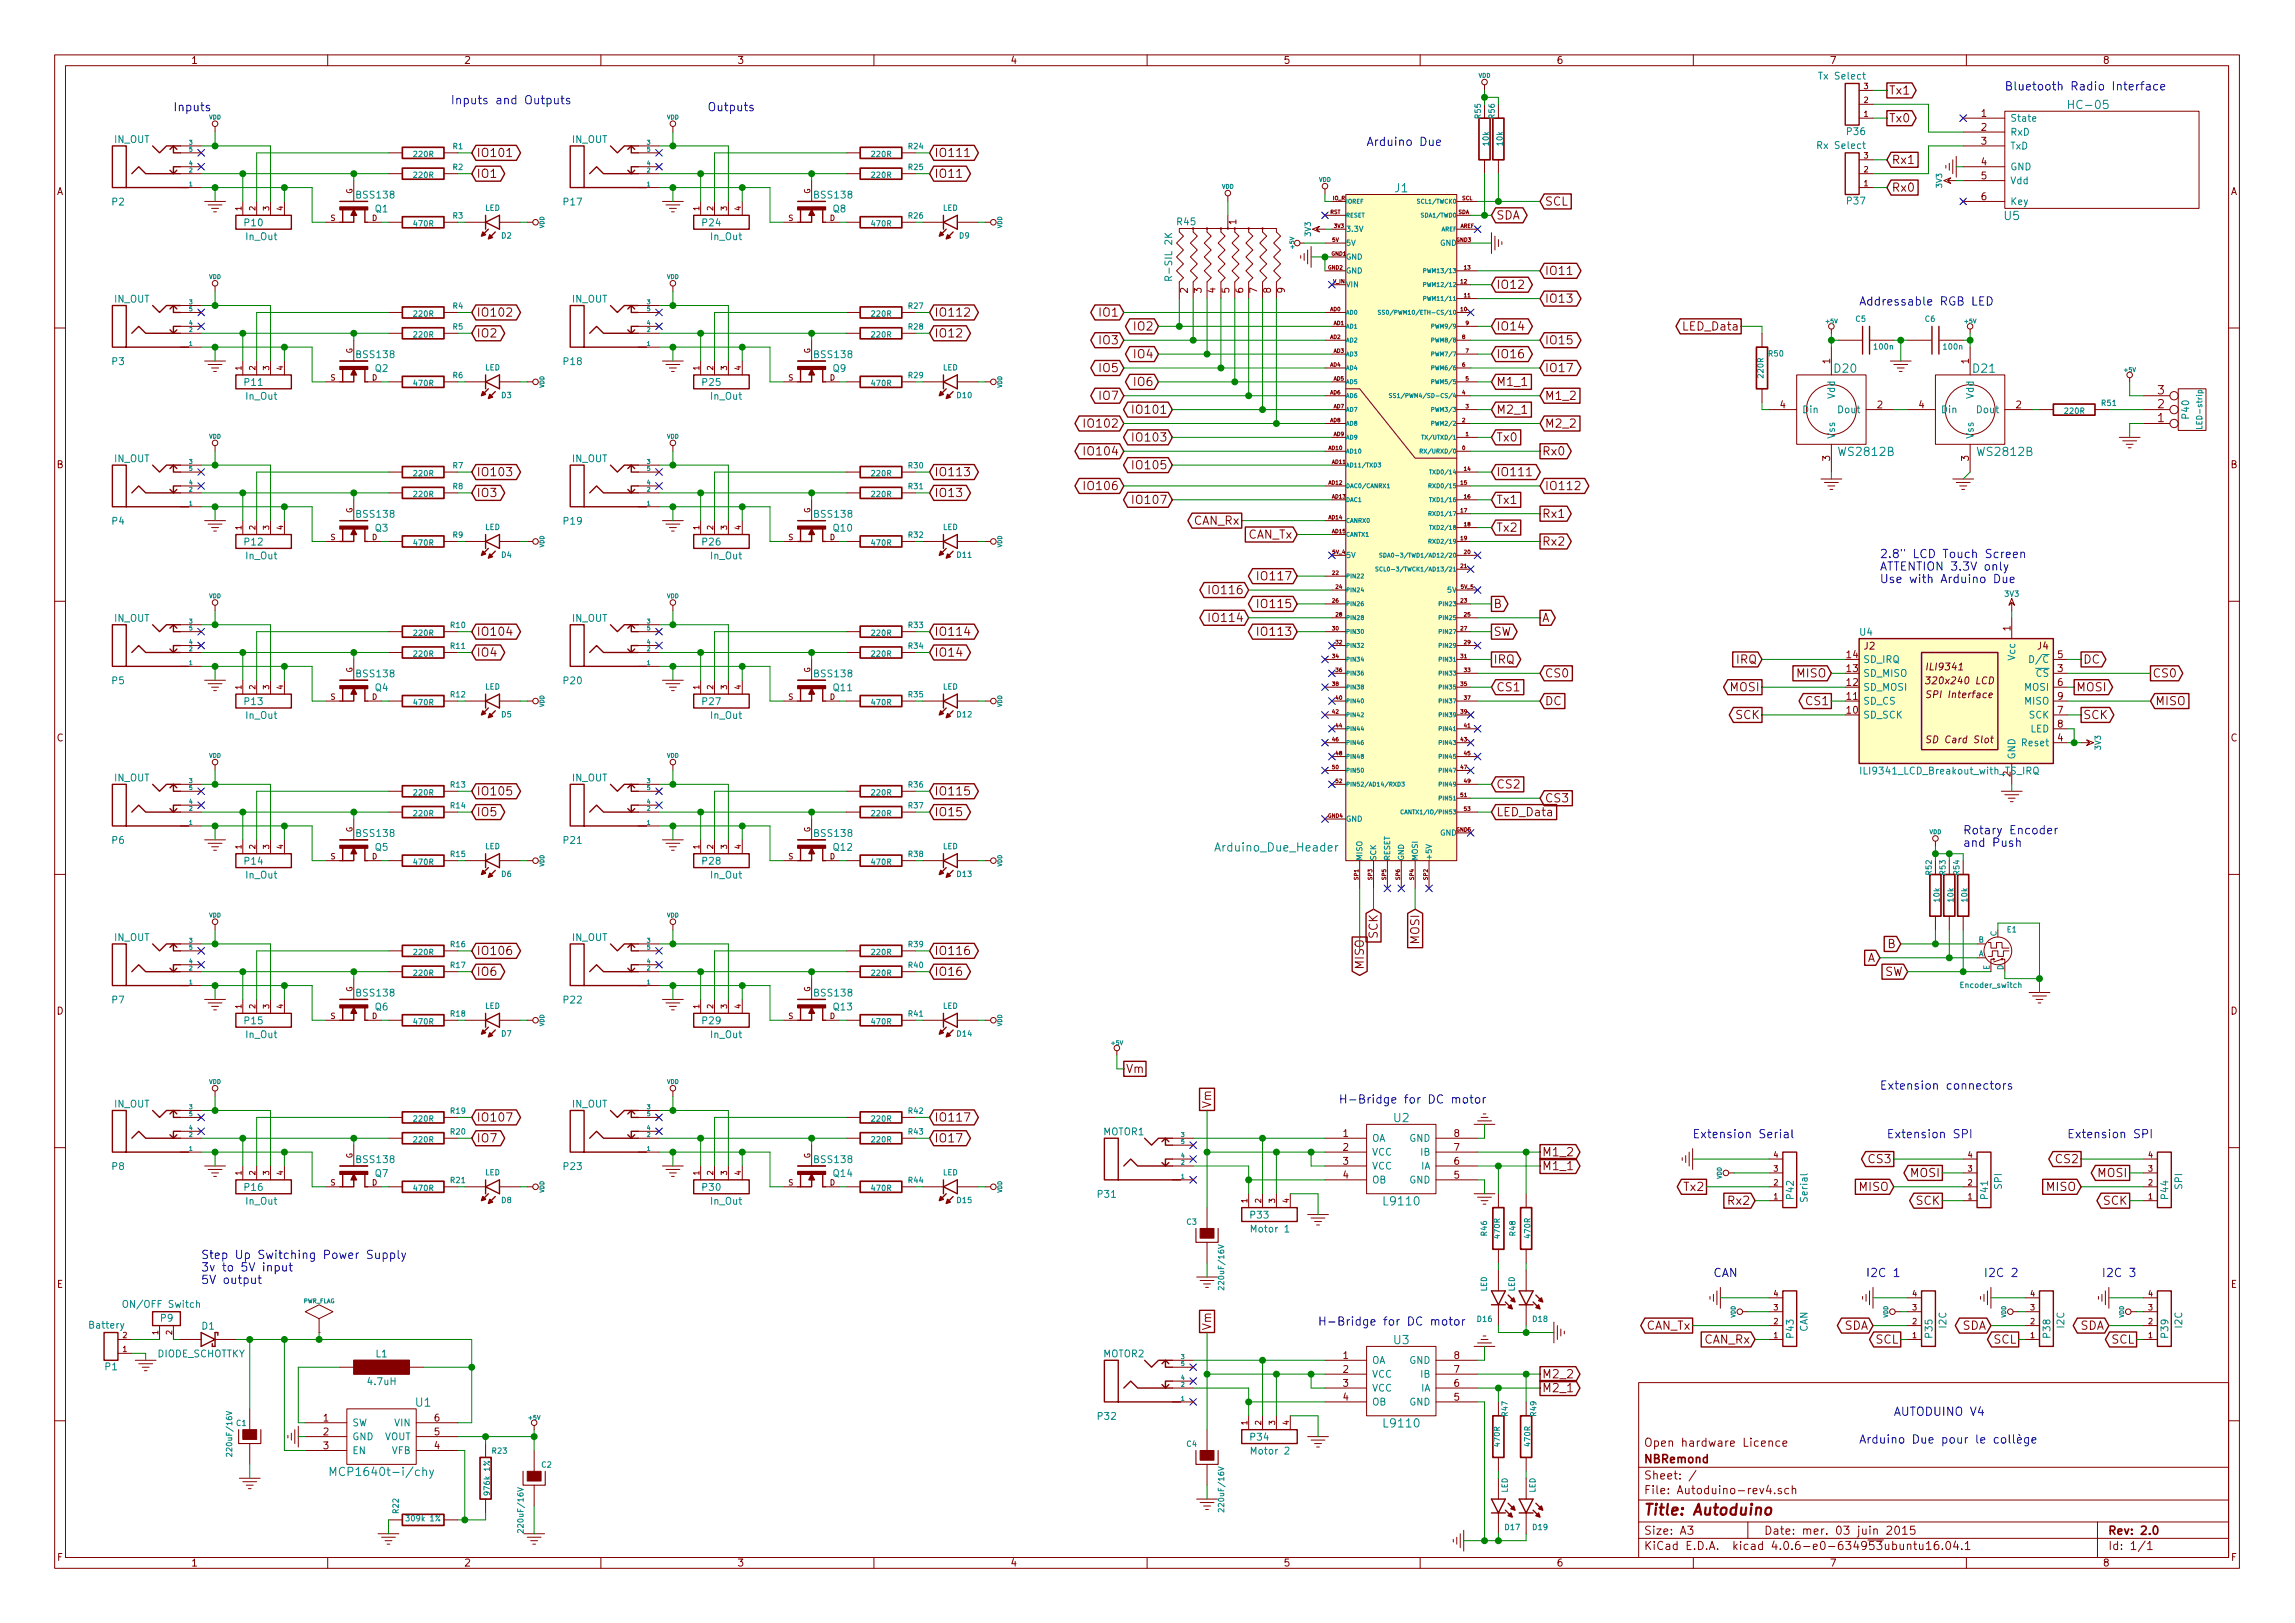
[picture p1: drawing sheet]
<svg xmlns="http://www.w3.org/2000/svg" width="420mm" height="297mm" viewBox="0 0 420 297" stroke-linecap="round" stroke-linejoin="round" font-family="sans-serif">
<defs><g id="words">
<text font-size="2.8" fill="#840000" x="301" y="277.3">Title: Autoduino</text>
<g font-size="2.1" fill="#840000">
<text x="345.8" y="17.3">Tx1</text>
<text x="345.8" y="22.4">Tx0</text>
<text x="87.3" y="28.7">IO101</text>
<text x="171.1" y="28.7">IO111</text>
<text x="87.3" y="32.5">IO1</text>
<text x="171.1" y="32.5">IO11</text>
<text x="346.4" y="30">Rx1</text>
<text x="346.4" y="35.1">Rx0</text>
<text x="274" y="40.2">SDA</text>
<text x="282.9" y="37.6">SCL</text>
<text x="274" y="52.9">IO12</text>
<text x="282.9" y="50.3">IO11</text>
<text x="87.3" y="57.9">IO102</text>
<text x="171.1" y="57.9">IO112</text>
<text x="201.4" y="57.9">IO1</text>
<text x="282.9" y="55.4">IO13</text>
<text x="87.3" y="61.8">IO2</text>
<text x="171.1" y="61.8">IO12</text>
<text x="201.4" y="63">IO3</text>
<text x="207.7" y="65.6">IO4</text>
<text x="207.7" y="60.5">IO2</text>
<text x="274" y="60.5">IO14</text>
<text x="274" y="65.6">IO16</text>
<text x="282.9" y="63">IO15</text>
<text x="308.3" y="60.5">LED_Data</text>
<text x="201.4" y="68.1">IO5</text>
<text x="207.7" y="70.6">IO6</text>
<text x="274" y="70.6">M1_1</text>
<text x="282.9" y="68.1">IO17</text>
<text x="201.4" y="73.2">IO7</text>
<text x="207.9" y="75.7">IO101</text>
<text x="274" y="75.7">M2_1</text>
<text x="282.9" y="73.2">M1_2</text>
<text x="395" y="77.3">1</text>
<text x="395" y="74.7">2</text>
<text x="395" y="72.2">3</text>
<text x="199" y="78.3">IO102</text>
<text x="199" y="83.3">IO104</text>
<text x="207.9" y="80.8">IO103</text>
<text x="274" y="80.8">Tx0</text>
<text x="282.3" y="83.3">Rx0</text>
<text x="282.9" y="78.3">M2_2</text>
<text x="87.3" y="87.2">IO103</text>
<text x="171.1" y="87.2">IO113</text>
<text x="199" y="89.7">IO106</text>
<text x="207.9" y="85.9">IO105</text>
<text x="274" y="87.2">IO111</text>
<text x="282.9" y="89.7">IO112</text>
<text x="87.3" y="91">IO3</text>
<text x="171.1" y="91">IO13</text>
<text x="207.9" y="92.2">IO107</text>
<text x="274" y="92.2">Tx1</text>
<text x="282.3" y="94.8">Rx1</text>
<text x="218.4" y="96">CAN_Rx</text>
<text x="228.3" y="98.6">CAN_Tx</text>
<text x="274" y="97.3">Tx2</text>
<text x="282.3" y="99.9">Rx2</text>
<text x="230.8" y="106.2">IO117</text>
<text x="221.9" y="113.8">IO114</text>
<text x="221.9" y="108.7">IO116</text>
<text x="230.8" y="111.3">IO115</text>
<text x="273.5" y="111.3">B</text>
<text x="282.3" y="113.8">A</text>
<text x="87.3" y="116.4">IO104</text>
<text x="171.1" y="116.4">IO114</text>
<text x="230.8" y="116.4">IO113</text>
<text x="273.5" y="116.4">SW</text>
<text x="87.3" y="120.2">IO4</text>
<text x="171.1" y="120.2">IO14</text>
<text x="273.5" y="121.4">IRQ</text>
<text x="282.9" y="124">CS0</text>
<text x="317.9" y="121.4">IRQ</text>
<text x="328.9" y="124">MISO</text>
<text x="381.4" y="121.4">DC</text>
<text x="394.1" y="124">CS0</text>
<text x="274" y="126.5">CS1</text>
<text x="282.9" y="129.1">DC</text>
<text x="316.7" y="126.5">MOSI</text>
<text x="317.7" y="131.6">SCK</text>
<text x="330.7" y="129.1">CS1</text>
<text x="380.1" y="126.5">MOSI</text>
<text x="381.4" y="131.6">SCK</text>
<text x="394.6" y="129.1">MISO</text>
<text x="87.3" y="145.6">IO105</text>
<text x="87.3" y="149.4">IO5</text>
<text x="171.1" y="145.6">IO115</text>
<text x="171.1" y="149.4">IO15</text>
<text x="274" y="144.3">CS2</text>
<text x="274" y="149.4">LED_Data</text>
<text x="282.9" y="146.8">CS3</text>
<text x="252.2" y="171.8" transform="rotate(-90 252.2 171.8)">SCK</text>
<text x="259.8" y="172.8" transform="rotate(-90 259.8 172.8)">MOSI</text>
<text x="345.5" y="173.5">B</text>
<text x="87.3" y="174.8">IO106</text>
<text x="87.3" y="178.6">IO6</text>
<text x="171.1" y="174.8">IO116</text>
<text x="171.1" y="178.6">IO16</text>
<text x="249.7" y="177.3" transform="rotate(-90 249.7 177.3)">MISO</text>
<text x="341.7" y="176.1">A</text>
<text x="344.9" y="178.6">SW</text>
<text x="206.1" y="196.4">Vm</text>
<text x="221.7" y="202.8" transform="rotate(-90 221.7 202.8)">Vm</text>
<text x="87.3" y="205.3">IO107</text>
<text x="87.3" y="209.1">IO7</text>
<text x="171.1" y="205.3">IO117</text>
<text x="171.1" y="209.1">IO17</text>
<text x="282.3" y="211.6">M1_2</text>
<text x="282.3" y="214.2">M1_1</text>
<text x="342.2" y="212.9">CS3</text>
<text x="349.8" y="215.4">MOSI</text>
<text x="376.5" y="212.9">CS2</text>
<text x="384" y="215.4">MOSI</text>
<text x="308.4" y="218">Tx2</text>
<text x="316.5" y="220.5">Rx2</text>
<text x="340.4" y="218">MISO</text>
<text x="350.7" y="220.5">SCK</text>
<text x="374.6" y="218">MISO</text>
<text x="385" y="220.5">SCK</text>
<text x="221.7" y="243.5" transform="rotate(-90 221.7 243.5)">Vm</text>
<text x="301.2" y="243.4">CAN_Tx</text>
<text x="311.9" y="245.9">CAN_Rx</text>
<text x="337.5" y="243.4">SDA</text>
<text x="343.3" y="245.9">SCL</text>
<text x="359.1" y="243.4">SDA</text>
<text x="364.9" y="245.9">SCL</text>
<text x="380.7" y="243.4">SDA</text>
<text x="386.5" y="245.9">SCL</text>
<text x="282.3" y="252.3">M2_2</text>
<text x="282.3" y="254.8">M2_1</text>
<text x="301" y="267.8">NBRemond</text>
<text x="301" y="264.8">Open hardware Licence</text>
<text x="301" y="273.5">File: Autoduino-rev4.sch</text>
<text x="301" y="270.8">Sheet: /</text>
<text x="301" y="280.9">Size: A3</text>
<text x="323" y="280.9">Date: mer. 03 juin 2015</text>
<text x="386" y="280.9">Rev: 2.0</text>
<text x="301" y="283.7">KiCad E.D.A. kicad 4.0.6-e0-634953ubuntu16.04.1</text>
<text x="386" y="283.7">Id: 1/1</text>
</g>
<g font-size="2.1" fill="#0000c2">
<text x="367" y="16.5">Bluetooth Radio Interface</text>
<text x="31.7" y="20.4">Inputs</text>
<text x="82.5" y="19.1">Inputs and Outputs</text>
<text x="129.5" y="20.4">Outputs</text>
<text x="250.2" y="26.7">Arduino Due</text>
<text x="340.4" y="55.9">Addressable RGB LED</text>
<text x="344.2" y="102.1">2.8&quot; LCD Touch Screen</text>
<text x="344.2" y="104.4">ATTENTION 3.3V only</text>
<text x="344.2" y="106.7">Use with Arduino Due</text>
<text x="359.4" y="152.7">Rotary Encoder</text>
<text x="359.4" y="155">and Push</text>
<text x="245.1" y="202">H-Bridge for DC motor</text>
<text x="344.2" y="199.4">Extension connectors</text>
<text x="309.9" y="208.3">Extension Serial</text>
<text x="345.4" y="208.3">Extension SPI</text>
<text x="378.5" y="208.3">Extension SPI</text>
<text x="36.8" y="230.4">Step Up Switching Power Supply</text>
<text x="36.8" y="232.7">3v to 5V input</text>
<text x="313.7" y="233.7">CAN</text>
<text x="341.6" y="233.7">I2C 1</text>
<text x="363.2" y="233.7">I2C 2</text>
<text x="384.8" y="233.7">I2C 3</text>
<text x="36.8" y="235">5V output</text>
<text x="241.3" y="242.6">H-Bridge for DC motor</text>
<text x="346.7" y="259.1">AUTODUINO V4</text>
<text x="340.4" y="264.2">Arduino Due pour le collège</text>
</g>
<g font-size="2.1" fill="#008484">
<text x="379.2" y="20">HC-05</text>
<text x="255.4" y="35.2">J1</text>
<text x="367" y="40.3">U5</text>
<text x="335.9" y="68.2">D20</text>
<text x="361.3" y="68.2">D21</text>
<text x="336.8" y="83.5">WS2812B</text>
<text x="362.2" y="83.5">WS2812B</text>
<text x="222.8" y="155.8">Arduino_Due_Header</text>
<text x="255.2" y="205.4">U2</text>
<text x="253.5" y="220.6">L9110</text>
<text x="255.2" y="246">U3</text>
<text x="76.1" y="257.4">U1</text>
<text x="253.5" y="261.3">L9110</text>
<text x="62" y="270.1">MCP1640t-i/chy</text>
</g>
<g font-size="1.8" fill="#840000">
<text x="35" y="11.7">1</text>
<text x="85" y="11.7">2</text>
<text x="135" y="11.7">3</text>
<text x="185" y="11.7">4</text>
<text x="235" y="11.7">5</text>
<text x="285" y="11.7">6</text>
<text x="335" y="11.7">7</text>
<text x="385" y="11.7">8</text>
<text x="362.7" y="21.4">1</text>
<text x="362.7" y="23.9">2</text>
<text x="362.7" y="26.5">3</text>
<text x="10.4" y="35.7">A</text>
<text x="362.7" y="30.3">4</text>
<text x="362.7" y="32.8">5</text>
<text x="408.4" y="35.7">A</text>
<text x="226.3" y="41.1" transform="rotate(-90 226.3 41.1)">1</text>
<text x="362.7" y="36.6">6</text>
<text x="217.4" y="53.6" transform="rotate(-90 217.4 53.6)">2</text>
<text x="220" y="53.6" transform="rotate(-90 220 53.6)">3</text>
<text x="222.5" y="53.6" transform="rotate(-90 222.5 53.6)">4</text>
<text x="225" y="53.6" transform="rotate(-90 225 53.6)">5</text>
<text x="227.6" y="53.6" transform="rotate(-90 227.6 53.6)">6</text>
<text x="230.1" y="53.6" transform="rotate(-90 230.1 53.6)">7</text>
<text x="232.7" y="53.6" transform="rotate(-90 232.7 53.6)">8</text>
<text x="235.2" y="53.6" transform="rotate(-90 235.2 53.6)">9</text>
<text x="335" y="66.6" transform="rotate(-90 335 66.6)">1</text>
<text x="360.4" y="66.6" transform="rotate(-90 360.4 66.6)">1</text>
<text x="325.9" y="74.7">4</text>
<text x="343.7" y="74.7">2</text>
<text x="351.3" y="74.7">4</text>
<text x="369.1" y="74.7">2</text>
<text x="10.4" y="85.7">B</text>
<text x="335" y="84.3" transform="rotate(-90 335 84.3)">3</text>
<text x="360.4" y="84.3" transform="rotate(-90 360.4 84.3)">3</text>
<text x="408.4" y="85.7">B</text>
<text x="341.3" y="118.9">J2</text>
<text x="368" y="115.5" transform="rotate(-90 368 115.5)">1</text>
<text x="373" y="118.9">J4</text>
<text x="338.1" y="125.5">12</text>
<text x="338.1" y="123">13</text>
<text x="338.1" y="120.4">14</text>
<text x="353.1" y="122.7">ILI9341</text>
<text x="353.3" y="125.2">320x240 LCD</text>
<text x="376.7" y="123">3</text>
<text x="376.7" y="120.4">5</text>
<text x="376.7" y="125.5">6</text>
<text x="338.1" y="130.6">10</text>
<text x="338.1" y="128.1">11</text>
<text x="353.4" y="127.7">SPI Interface</text>
<text x="376.7" y="130.6">7</text>
<text x="376.7" y="128.1">9</text>
<text x="10.4" y="135.7">C</text>
<text x="353.3" y="136">SD Card Slot</text>
<text x="376.7" y="135.7">4</text>
<text x="376.7" y="133.1">8</text>
<text x="408.4" y="135.7">C</text>
<text x="368" y="142.1" transform="rotate(-90 368 142.1)">2</text>
<text x="10.4" y="185.7">D</text>
<text x="408.4" y="185.7">D</text>
<text x="245.9" y="208.1">1</text>
<text x="266.2" y="208.1">8</text>
<text x="245.9" y="210.6">2</text>
<text x="245.9" y="213.1">3</text>
<text x="245.9" y="215.7">4</text>
<text x="266.2" y="215.7">5</text>
<text x="266.2" y="213.1">6</text>
<text x="266.2" y="210.6">7</text>
<text x="10.4" y="235.7">E</text>
<text x="408.4" y="235.7">E</text>
<text x="245.9" y="248.7">1</text>
<text x="245.9" y="251.2">2</text>
<text x="266.2" y="251.2">7</text>
<text x="266.2" y="248.7">8</text>
<text x="245.9" y="253.8">3</text>
<text x="245.9" y="256.3">4</text>
<text x="266.2" y="256.3">5</text>
<text x="266.2" y="253.8">6</text>
<text x="59.2" y="260.1">1</text>
<text x="59.2" y="262.7">2</text>
<text x="79.5" y="262.7">5</text>
<text x="79.5" y="260.1">6</text>
<text x="59.2" y="265.2">3</text>
<text x="79.5" y="265.2">4</text>
<text x="10.5" y="285.7">F</text>
<text x="35" y="286.7">1</text>
<text x="85" y="286.7">2</text>
<text x="135" y="286.7">3</text>
<text x="185" y="286.7">4</text>
<text x="235" y="286.7">5</text>
<text x="285" y="286.7">6</text>
<text x="335" y="286.7">7</text>
<text x="385" y="286.7">8</text>
<text x="408.5" y="285.7">F</text>
</g>
<g font-size="1.8" fill="#008484">
<text x="333.3" y="14.5">Tx Select</text>
<text x="368" y="22.3">State</text>
<text x="20.9" y="26.1">IN_OUT</text>
<text x="104.7" y="26.1">IN_OUT</text>
<text x="333.1" y="27.2">Rx Select</text>
<text x="338.2" y="24.7">P36</text>
<text x="368" y="24.8">RxD</text>
<text x="368" y="27.3">TxD</text>
<text x="368" y="31.2">GND</text>
<text x="368" y="33.7">Vdd</text>
<text x="20.5" y="37.6">P2</text>
<text x="44.8" y="41.4">P10</text>
<text x="65.4" y="36.3">BSS138</text>
<text x="68.7" y="38.8">Q1</text>
<text x="103.3" y="37.6">P17</text>
<text x="128.7" y="41.4">P24</text>
<text x="149.3" y="36.3">BSS138</text>
<text x="152.5" y="38.8">Q8</text>
<text x="215.5" y="41.2">R45</text>
<text x="338.2" y="37.4">P37</text>
<text x="368" y="37.5">Key</text>
<text x="45" y="43.9">In_Out</text>
<text x="130.1" y="43.9">In_Out</text>
<text x="214.6" y="50.7" transform="rotate(-90 214.6 50.7)">R-SIL 2K</text>
<text x="20.9" y="55.4">IN_OUT</text>
<text x="104.7" y="55.4">IN_OUT</text>
<text x="65.4" y="65.5">BSS138</text>
<text x="149.3" y="65.5">BSS138</text>
<text x="20.5" y="66.8">P3</text>
<text x="44.8" y="70.6">P11</text>
<text x="68.7" y="68.1">Q2</text>
<text x="103.3" y="66.8">P18</text>
<text x="128.7" y="70.6">P25</text>
<text x="152.5" y="68.1">Q9</text>
<text x="45" y="73.1">In_Out</text>
<text x="130.1" y="73.1">In_Out</text>
<text x="329.9" y="75.6">Din</text>
<text x="335.9" y="73" transform="rotate(-90 335.9 73)">Vdd</text>
<text x="336.6" y="75.6">Dout</text>
<text x="355.3" y="75.6">Din</text>
<text x="361.3" y="73" transform="rotate(-90 361.3 73)">Vdd</text>
<text x="362" y="75.6">Dout</text>
<text x="400.8" y="76.5" transform="rotate(-90 400.8 76.5)">P40</text>
<text x="335.9" y="80.3" transform="rotate(-90 335.9 80.3)">Vss</text>
<text x="361.3" y="80.3" transform="rotate(-90 361.3 80.3)">Vss</text>
<text x="20.9" y="84.6">IN_OUT</text>
<text x="104.7" y="84.6">IN_OUT</text>
<text x="20.5" y="96">P4</text>
<text x="65.4" y="94.7">BSS138</text>
<text x="103.3" y="96">P19</text>
<text x="149.3" y="94.7">BSS138</text>
<text x="44.8" y="99.8">P12</text>
<text x="68.7" y="97.3">Q3</text>
<text x="128.7" y="99.8">P26</text>
<text x="152.6" y="97.3">Q10</text>
<text x="45" y="102.3">In_Out</text>
<text x="130.1" y="102.3">In_Out</text>
<text x="20.9" y="113.8">IN_OUT</text>
<text x="104.7" y="113.8">IN_OUT</text>
<text x="340.5" y="116.3">U4</text>
<text x="20.5" y="125.2">P5</text>
<text x="65.4" y="123.9">BSS138</text>
<text x="103.3" y="125.2">P20</text>
<text x="149.3" y="123.9">BSS138</text>
<text x="341.1" y="123.9">SD_MISO</text>
<text x="341.1" y="121.3">SD_IRQ</text>
<text x="368.9" y="120.8" transform="rotate(-90 368.9 120.8)">Vcc</text>
<text x="372.1" y="121.3">D/C</text>
<text x="372.7" y="123.9">CS</text>
<text x="44.8" y="129">P13</text>
<text x="45" y="131.6">In_Out</text>
<text x="68.7" y="126.5">Q4</text>
<text x="128.7" y="129">P27</text>
<text x="130.1" y="131.6">In_Out</text>
<text x="152.6" y="126.5">Q11</text>
<text x="341.1" y="131.5">SD_SCK</text>
<text x="341.1" y="128.9">SD_CS</text>
<text x="341.1" y="126.4">SD_MOSI</text>
<text x="370.6" y="126.4">MOSI</text>
<text x="370.6" y="128.9">MISO</text>
<text x="371.4" y="131.5">SCK</text>
<text x="370.3" y="136.6">Reset</text>
<text x="371.6" y="134">LED</text>
<text x="20.9" y="143">IN_OUT</text>
<text x="104.7" y="143">IN_OUT</text>
<text x="341.3" y="141.7">ILI9341_LCD_Breakout_with_TS_IRQ</text>
<text x="368.9" y="139" transform="rotate(-90 368.9 139)">GND</text>
<text x="20.5" y="154.4">P6</text>
<text x="65.4" y="153.1">BSS138</text>
<text x="68.7" y="155.7">Q5</text>
<text x="103.3" y="154.4">P21</text>
<text x="149.3" y="153.1">BSS138</text>
<text x="152.6" y="155.7">Q12</text>
<text x="44.8" y="158.2">P14</text>
<text x="45" y="160.8">In_Out</text>
<text x="128.7" y="158.2">P28</text>
<text x="130.1" y="160.8">In_Out</text>
<text x="20.9" y="172.2">IN_OUT</text>
<text x="104.7" y="172.2">IN_OUT</text>
<text x="20.5" y="183.6">P7</text>
<text x="65.4" y="182.4">BSS138</text>
<text x="68.7" y="184.9">Q6</text>
<text x="103.3" y="183.6">P22</text>
<text x="149.3" y="182.4">BSS138</text>
<text x="152.6" y="184.9">Q13</text>
<text x="44.8" y="187.4">P15</text>
<text x="45" y="190">In_Out</text>
<text x="128.7" y="187.4">P29</text>
<text x="130.1" y="190">In_Out</text>
<text x="20.9" y="202.7">IN_OUT</text>
<text x="104.7" y="202.7">IN_OUT</text>
<text x="202" y="207.8">MOTOR1</text>
<text x="251.2" y="209">OA</text>
<text x="257.9" y="209">GND</text>
<text x="20.5" y="214.1">P8</text>
<text x="65.4" y="212.8">BSS138</text>
<text x="68.7" y="215.4">Q7</text>
<text x="103.3" y="214.1">P23</text>
<text x="149.3" y="212.8">BSS138</text>
<text x="152.6" y="215.4">Q14</text>
<text x="251.2" y="211.5">VCC</text>
<text x="251.2" y="214">VCC</text>
<text x="260.1" y="214">IA</text>
<text x="260.1" y="211.5">IB</text>
<text x="44.8" y="217.9">P16</text>
<text x="45" y="220.5">In_Out</text>
<text x="128.7" y="217.9">P30</text>
<text x="130.1" y="220.5">In_Out</text>
<text x="201" y="219.2">P31</text>
<text x="251.2" y="216.6">OB</text>
<text x="257.9" y="216.6">GND</text>
<text x="328.4" y="219.4" transform="rotate(-90 328.4 219.4)">P42</text>
<text x="330.9" y="219.8" transform="rotate(-90 330.9 219.8)">Serial</text>
<text x="363.9" y="219.4" transform="rotate(-90 363.9 219.4)">P41</text>
<text x="366.5" y="217.6" transform="rotate(-90 366.5 217.6)">SPI</text>
<text x="397" y="219.4" transform="rotate(-90 397 219.4)">P44</text>
<text x="399.5" y="217.6" transform="rotate(-90 399.5 217.6)">SPI</text>
<text x="229" y="223">P33</text>
<text x="229.3" y="225.5">Motor 1</text>
<text x="23.1" y="239.3">ON/OFF Switch</text>
<text x="16.4" y="243.1">Battery</text>
<text x="29.4" y="241.9">P9</text>
<text x="37" y="243.3">D1</text>
<text x="328.4" y="244.8" transform="rotate(-90 328.4 244.8)">P43</text>
<text x="330.9" y="243.8" transform="rotate(-90 330.9 243.8)">CAN</text>
<text x="353.8" y="244.8" transform="rotate(-90 353.8 244.8)">P35</text>
<text x="356.3" y="243" transform="rotate(-90 356.3 243)">I2C</text>
<text x="375.4" y="244.8" transform="rotate(-90 375.4 244.8)">P38</text>
<text x="377.9" y="243" transform="rotate(-90 377.9 243)">I2C</text>
<text x="397" y="244.8" transform="rotate(-90 397 244.8)">P39</text>
<text x="399.5" y="243" transform="rotate(-90 399.5 243)">I2C</text>
<text x="19.3" y="250.8">P1</text>
<text x="28.7" y="248.4">DIODE_SCHOTTKY</text>
<text x="68.8" y="248.4">L1</text>
<text x="202" y="248.4">MOTOR2</text>
<text x="251.2" y="249.6">OA</text>
<text x="257.9" y="249.6">GND</text>
<text x="67.4" y="253.5">4.7uH</text>
<text x="251.2" y="252.1">VCC</text>
<text x="251.2" y="254.7">VCC</text>
<text x="251.2" y="257.2">OB</text>
<text x="257.9" y="257.2">GND</text>
<text x="260.1" y="254.7">IA</text>
<text x="260.1" y="252.1">IB</text>
<text x="64.5" y="261">SW</text>
<text x="64.5" y="263.6">GND</text>
<text x="70.3" y="263.6">VOUT</text>
<text x="72.2" y="261">VIN</text>
<text x="201" y="259.8">P32</text>
<text x="229" y="263.6">P34</text>
<text x="64.5" y="266.1">EN</text>
<text x="71.7" y="266.1">VFB</text>
<text x="229.3" y="266.2">Motor 2</text>
</g>
<g font-size="1.4" fill="#840000">
<text x="341.2" y="16.3">3</text>
<text x="341.2" y="21.4">1</text>
<text x="341.2" y="18.8">2</text>
<text x="341.2" y="29">3</text>
<text x="64.5" y="35.5" transform="rotate(-90 64.5 35.5)">G</text>
<text x="148.3" y="35.5" transform="rotate(-90 148.3 35.5)">G</text>
<text x="341.2" y="34.1">1</text>
<text x="341.2" y="31.5">2</text>
<text x="44.2" y="38.5" transform="rotate(-90 44.2 38.5)">1</text>
<text x="46.7" y="38.5" transform="rotate(-90 46.7 38.5)">2</text>
<text x="49.3" y="38.5" transform="rotate(-90 49.3 38.5)">3</text>
<text x="51.8" y="38.5" transform="rotate(-90 51.8 38.5)">4</text>
<text x="60.5" y="40.4">S</text>
<text x="68.1" y="40.4">D</text>
<text x="128" y="38.5" transform="rotate(-90 128 38.5)">1</text>
<text x="130.6" y="38.5" transform="rotate(-90 130.6 38.5)">2</text>
<text x="133.1" y="38.5" transform="rotate(-90 133.1 38.5)">3</text>
<text x="135.6" y="38.5" transform="rotate(-90 135.6 38.5)">4</text>
<text x="144.3" y="40.4">S</text>
<text x="151.9" y="40.4">D</text>
<text x="64.5" y="64.7" transform="rotate(-90 64.5 64.7)">G</text>
<text x="148.3" y="64.7" transform="rotate(-90 148.3 64.7)">G</text>
<text x="44.2" y="67.7" transform="rotate(-90 44.2 67.7)">1</text>
<text x="46.7" y="67.7" transform="rotate(-90 46.7 67.7)">2</text>
<text x="49.3" y="67.7" transform="rotate(-90 49.3 67.7)">3</text>
<text x="51.8" y="67.7" transform="rotate(-90 51.8 67.7)">4</text>
<text x="60.5" y="69.6">S</text>
<text x="68.1" y="69.6">D</text>
<text x="128" y="67.7" transform="rotate(-90 128 67.7)">1</text>
<text x="130.6" y="67.7" transform="rotate(-90 130.6 67.7)">2</text>
<text x="133.1" y="67.7" transform="rotate(-90 133.1 67.7)">3</text>
<text x="135.6" y="67.7" transform="rotate(-90 135.6 67.7)">4</text>
<text x="144.3" y="69.6">S</text>
<text x="151.9" y="69.6">D</text>
<text x="64.5" y="93.9" transform="rotate(-90 64.5 93.9)">G</text>
<text x="148.3" y="93.9" transform="rotate(-90 148.3 93.9)">G</text>
<text x="44.2" y="96.9" transform="rotate(-90 44.2 96.9)">1</text>
<text x="46.7" y="96.9" transform="rotate(-90 46.7 96.9)">2</text>
<text x="49.3" y="96.9" transform="rotate(-90 49.3 96.9)">3</text>
<text x="51.8" y="96.9" transform="rotate(-90 51.8 96.9)">4</text>
<text x="60.5" y="98.8">S</text>
<text x="68.1" y="98.8">D</text>
<text x="128" y="96.9" transform="rotate(-90 128 96.9)">1</text>
<text x="130.6" y="96.9" transform="rotate(-90 130.6 96.9)">2</text>
<text x="133.1" y="96.9" transform="rotate(-90 133.1 96.9)">3</text>
<text x="135.6" y="96.9" transform="rotate(-90 135.6 96.9)">4</text>
<text x="144.3" y="98.8">S</text>
<text x="151.9" y="98.8">D</text>
<text x="246.4" y="102.1">5V</text>
<text x="64.5" y="123.1" transform="rotate(-90 64.5 123.1)">G</text>
<text x="148.3" y="123.1" transform="rotate(-90 148.3 123.1)">G</text>
<text x="44.2" y="126.1" transform="rotate(-90 44.2 126.1)">1</text>
<text x="46.7" y="126.1" transform="rotate(-90 46.7 126.1)">2</text>
<text x="49.3" y="126.1" transform="rotate(-90 49.3 126.1)">3</text>
<text x="51.8" y="126.1" transform="rotate(-90 51.8 126.1)">4</text>
<text x="60.5" y="128.1">S</text>
<text x="68.1" y="128.1">D</text>
<text x="128" y="126.1" transform="rotate(-90 128 126.1)">1</text>
<text x="130.6" y="126.1" transform="rotate(-90 130.6 126.1)">2</text>
<text x="133.1" y="126.1" transform="rotate(-90 133.1 126.1)">3</text>
<text x="135.6" y="126.1" transform="rotate(-90 135.6 126.1)">4</text>
<text x="144.3" y="128.1">S</text>
<text x="151.9" y="128.1">D</text>
<text x="44.2" y="155.4" transform="rotate(-90 44.2 155.4)">1</text>
<text x="46.7" y="155.4" transform="rotate(-90 46.7 155.4)">2</text>
<text x="49.3" y="155.4" transform="rotate(-90 49.3 155.4)">3</text>
<text x="51.8" y="155.4" transform="rotate(-90 51.8 155.4)">4</text>
<text x="64.5" y="152.3" transform="rotate(-90 64.5 152.3)">G</text>
<text x="128" y="155.4" transform="rotate(-90 128 155.4)">1</text>
<text x="130.6" y="155.4" transform="rotate(-90 130.6 155.4)">2</text>
<text x="133.1" y="155.4" transform="rotate(-90 133.1 155.4)">3</text>
<text x="135.6" y="155.4" transform="rotate(-90 135.6 155.4)">4</text>
<text x="148.3" y="152.3" transform="rotate(-90 148.3 152.3)">G</text>
<text x="60.5" y="157.3">S</text>
<text x="68.1" y="157.3">D</text>
<text x="144.3" y="157.3">S</text>
<text x="151.9" y="157.3">D</text>
<text x="44.2" y="184.6" transform="rotate(-90 44.2 184.6)">1</text>
<text x="46.7" y="184.6" transform="rotate(-90 46.7 184.6)">2</text>
<text x="49.3" y="184.6" transform="rotate(-90 49.3 184.6)">3</text>
<text x="51.8" y="184.6" transform="rotate(-90 51.8 184.6)">4</text>
<text x="64.5" y="181.5" transform="rotate(-90 64.5 181.5)">G</text>
<text x="128" y="184.6" transform="rotate(-90 128 184.6)">1</text>
<text x="130.6" y="184.6" transform="rotate(-90 130.6 184.6)">2</text>
<text x="133.1" y="184.6" transform="rotate(-90 133.1 184.6)">3</text>
<text x="135.6" y="184.6" transform="rotate(-90 135.6 184.6)">4</text>
<text x="148.3" y="181.5" transform="rotate(-90 148.3 181.5)">G</text>
<text x="60.5" y="186.5">S</text>
<text x="68.1" y="186.5">D</text>
<text x="144.3" y="186.5">S</text>
<text x="151.9" y="186.5">D</text>
<text x="44.2" y="215" transform="rotate(-90 44.2 215)">1</text>
<text x="46.7" y="215" transform="rotate(-90 46.7 215)">2</text>
<text x="49.3" y="215" transform="rotate(-90 49.3 215)">3</text>
<text x="51.8" y="215" transform="rotate(-90 51.8 215)">4</text>
<text x="64.5" y="212" transform="rotate(-90 64.5 212)">G</text>
<text x="128" y="215" transform="rotate(-90 128 215)">1</text>
<text x="130.6" y="215" transform="rotate(-90 130.6 215)">2</text>
<text x="133.1" y="215" transform="rotate(-90 133.1 215)">3</text>
<text x="135.6" y="215" transform="rotate(-90 135.6 215)">4</text>
<text x="148.3" y="212" transform="rotate(-90 148.3 212)">G</text>
<text x="324.7" y="214.4">3</text>
<text x="324.7" y="211.9">4</text>
<text x="360.3" y="214.4">3</text>
<text x="360.3" y="211.9">4</text>
<text x="393.3" y="214.4">3</text>
<text x="393.3" y="211.9">4</text>
<text x="60.5" y="217">S</text>
<text x="68.1" y="217">D</text>
<text x="144.3" y="217">S</text>
<text x="151.9" y="217">D</text>
<text x="228.3" y="220.1" transform="rotate(-90 228.3 220.1)">1</text>
<text x="230.9" y="220.1" transform="rotate(-90 230.9 220.1)">2</text>
<text x="233.4" y="220.1" transform="rotate(-90 233.4 220.1)">3</text>
<text x="236" y="220.1" transform="rotate(-90 236 220.1)">4</text>
<text x="324.7" y="219.5">1</text>
<text x="324.7" y="217">2</text>
<text x="360.3" y="219.5">1</text>
<text x="360.3" y="217">2</text>
<text x="393.3" y="219.5">1</text>
<text x="393.3" y="217">2</text>
<text x="324.7" y="239.8">3</text>
<text x="324.7" y="237.3">4</text>
<text x="350.1" y="239.8">3</text>
<text x="350.1" y="237.3">4</text>
<text x="371.7" y="239.8">3</text>
<text x="371.7" y="237.3">4</text>
<text x="393.3" y="239.8">3</text>
<text x="393.3" y="237.3">4</text>
<text x="22.5" y="244.9">2</text>
<text x="29" y="244.3" transform="rotate(-90 29 244.3)">1</text>
<text x="31.5" y="244.3" transform="rotate(-90 31.5 244.3)">2</text>
<text x="324.7" y="244.9">1</text>
<text x="324.7" y="242.4">2</text>
<text x="350.1" y="244.9">1</text>
<text x="350.1" y="242.4">2</text>
<text x="371.7" y="244.9">1</text>
<text x="371.7" y="242.4">2</text>
<text x="393.3" y="244.9">1</text>
<text x="393.3" y="242.4">2</text>
<text x="22.5" y="247.4">1</text>
<text x="228.3" y="260.8" transform="rotate(-90 228.3 260.8)">1</text>
<text x="230.9" y="260.8" transform="rotate(-90 230.9 260.8)">2</text>
<text x="233.4" y="260.8" transform="rotate(-90 233.4 260.8)">3</text>
<text x="236" y="260.8" transform="rotate(-90 236 260.8)">4</text>
</g>
<g font-size="1.4" fill="#008484">
<text x="271.1" y="21.7" transform="rotate(-90 271.1 21.7)">R55</text>
<text x="273.6" y="21.7" transform="rotate(-90 273.6 21.7)">R56</text>
<text x="75.8" y="28.7">220R</text>
<text x="82.9" y="27.3">R1</text>
<text x="159.6" y="28.7">220R</text>
<text x="166.3" y="27.3">R24</text>
<text x="272.5" y="26.6" transform="rotate(-90 272.5 26.6)">10k</text>
<text x="275.1" y="26.6" transform="rotate(-90 275.1 26.6)">10k</text>
<text x="75.8" y="32.5">220R</text>
<text x="82.9" y="31.1">R2</text>
<text x="159.6" y="32.5">220R</text>
<text x="166.3" y="31.1">R25</text>
<text x="355.5" y="34.3" transform="rotate(-90 355.5 34.3)">3V3</text>
<text x="75.8" y="41.4">470R</text>
<text x="82.9" y="40">R3</text>
<text x="88.8" y="38.6">LED</text>
<text x="159.6" y="41.4">470R</text>
<text x="166.3" y="40">R26</text>
<text x="172.6" y="38.6">LED</text>
<text x="91.8" y="43.6">D2</text>
<text x="175.6" y="43.6">D9</text>
<text x="240" y="43.2" transform="rotate(-90 240 43.2)">3V3</text>
<text x="246.4" y="45">5V</text>
<text x="246.4" y="42.4">3.3V</text>
<text x="246.4" y="47.5">GND</text>
<text x="263.6" y="45">GND</text>
<text x="246.4" y="50">GND</text>
<text x="246.4" y="52.6">VIN</text>
<text x="75.8" y="57.9">220R</text>
<text x="82.9" y="56.5">R4</text>
<text x="159.6" y="57.9">220R</text>
<text x="166.3" y="56.5">R27</text>
<text x="339.8" y="58.9">C5</text>
<text x="352.5" y="58.9">C6</text>
<text x="75.8" y="61.8">220R</text>
<text x="82.9" y="60.3">R5</text>
<text x="159.6" y="61.8">220R</text>
<text x="166.3" y="60.3">R28</text>
<text x="323.8" y="65.2">R50</text>
<text x="343.2" y="64">100n</text>
<text x="355.9" y="64">100n</text>
<text x="75.8" y="70.6">470R</text>
<text x="82.9" y="69.2">R6</text>
<text x="88.8" y="67.8">LED</text>
<text x="159.6" y="70.6">470R</text>
<text x="166.3" y="69.2">R29</text>
<text x="172.6" y="67.8">LED</text>
<text x="322.8" y="69" transform="rotate(-90 322.8 69)">220R</text>
<text x="91.8" y="72.9">D3</text>
<text x="175.2" y="72.9">D10</text>
<text x="378.1" y="75.7">220R</text>
<text x="384.8" y="74.3">R51</text>
<text x="403.2" y="78.1" transform="rotate(-90 403.2 78.1)">LED-strip</text>
<text x="75.8" y="87.2">220R</text>
<text x="82.9" y="89.5">R8</text>
<text x="82.9" y="85.7">R7</text>
<text x="159.6" y="87.2">220R</text>
<text x="166.3" y="89.5">R31</text>
<text x="166.3" y="85.7">R30</text>
<text x="75.8" y="91">220R</text>
<text x="159.6" y="91">220R</text>
<text x="75.8" y="99.9">470R</text>
<text x="82.9" y="98.4">R9</text>
<text x="88.8" y="97">LED</text>
<text x="159.6" y="99.9">470R</text>
<text x="166.3" y="98.4">R32</text>
<text x="172.6" y="97">LED</text>
<text x="91.8" y="102.1">D4</text>
<text x="175.2" y="102.1">D11</text>
<text x="265" y="108.5">5V</text>
<text x="367.1" y="109.2">3V3</text>
<text x="75.8" y="116.4">220R</text>
<text x="82.5" y="118.7">R11</text>
<text x="82.5" y="114.9">R10</text>
<text x="159.6" y="116.4">220R</text>
<text x="166.3" y="118.7">R34</text>
<text x="166.3" y="114.9">R33</text>
<text x="75.8" y="120.2">220R</text>
<text x="159.6" y="120.2">220R</text>
<text x="75.8" y="129.1">470R</text>
<text x="82.5" y="127.6">R12</text>
<text x="88.8" y="126.2">LED</text>
<text x="91.8" y="131.3">D5</text>
<text x="159.6" y="129.1">470R</text>
<text x="166.3" y="127.6">R35</text>
<text x="172.6" y="126.2">LED</text>
<text x="175.2" y="131.3">D12</text>
<text x="384.6" y="137.2" transform="rotate(-90 384.6 137.2)">3V3</text>
<text x="75.8" y="149.4">220R</text>
<text x="75.8" y="145.6">220R</text>
<text x="82.5" y="147.9">R14</text>
<text x="82.5" y="144.1">R13</text>
<text x="159.6" y="149.4">220R</text>
<text x="159.6" y="145.6">220R</text>
<text x="166.3" y="147.9">R37</text>
<text x="166.3" y="144.1">R36</text>
<text x="88.8" y="155.4">LED</text>
<text x="172.6" y="155.4">LED</text>
<text x="246.4" y="150.4">GND</text>
<text x="263.6" y="152.9">GND</text>
<text x="75.8" y="158.3">470R</text>
<text x="82.5" y="156.8">R15</text>
<text x="91.8" y="160.5">D6</text>
<text x="159.6" y="158.3">470R</text>
<text x="166.3" y="156.8">R38</text>
<text x="175.2" y="160.5">D13</text>
<text x="249.4" y="157.5" transform="rotate(-90 249.4 157.5)">MISO</text>
<text x="251.9" y="157.5" transform="rotate(-90 251.9 157.5)">SCK</text>
<text x="254.5" y="157.5" transform="rotate(-90 254.5 157.5)">RESET</text>
<text x="257" y="157.5" transform="rotate(-90 257 157.5)">GND</text>
<text x="259.6" y="157.5" transform="rotate(-90 259.6 157.5)">MOSI</text>
<text x="262.1" y="157.5" transform="rotate(-90 262.1 157.5)">+5V</text>
<text x="353.6" y="160.1" transform="rotate(-90 353.6 160.1)">R52</text>
<text x="356.2" y="160.1" transform="rotate(-90 356.2 160.1)">R53</text>
<text x="358.7" y="160.1" transform="rotate(-90 358.7 160.1)">R54</text>
<text x="355.1" y="165" transform="rotate(-90 355.1 165)">10k</text>
<text x="357.6" y="165" transform="rotate(-90 357.6 165)">10k</text>
<text x="360.2" y="165" transform="rotate(-90 360.2 165)">10k</text>
<text x="82.5" y="173.3">R16</text>
<text x="166.3" y="173.3">R39</text>
<text x="362.2" y="172.5">B</text>
<text x="365.5" y="171.3" transform="rotate(-90 365.5 171.3)">C</text>
<text x="367.4" y="170.6">E1</text>
<text x="75.8" y="178.6">220R</text>
<text x="75.8" y="174.8">220R</text>
<text x="82.5" y="177.2">R17</text>
<text x="159.6" y="178.6">220R</text>
<text x="159.6" y="174.8">220R</text>
<text x="166.3" y="177.2">R40</text>
<text x="362.2" y="175">A</text>
<text x="364.2" y="177.5" transform="rotate(-90 364.2 177.5)">E</text>
<text x="366.8" y="177.6" transform="rotate(-90 366.8 177.6)">D</text>
<text x="88.8" y="184.6">LED</text>
<text x="172.6" y="184.6">LED</text>
<text x="359.1" y="180.8">Encoder_switch</text>
<text x="75.8" y="187.5">470R</text>
<text x="82.5" y="186">R18</text>
<text x="91.8" y="189.7">D7</text>
<text x="159.6" y="187.5">470R</text>
<text x="166.3" y="186">R41</text>
<text x="175.2" y="189.7">D14</text>
<text x="82.5" y="203.8">R19</text>
<text x="166.3" y="203.8">R42</text>
<text x="75.8" y="209.1">220R</text>
<text x="75.8" y="205.3">220R</text>
<text x="82.5" y="207.6">R20</text>
<text x="159.6" y="209.1">220R</text>
<text x="159.6" y="205.3">220R</text>
<text x="166.3" y="207.6">R43</text>
<text x="88.8" y="215.1">LED</text>
<text x="172.6" y="215.1">LED</text>
<text x="75.8" y="218">470R</text>
<text x="82.5" y="216.5">R21</text>
<text x="91.8" y="220.2">D8</text>
<text x="159.6" y="218">470R</text>
<text x="166.3" y="216.5">R44</text>
<text x="175.2" y="220.2">D15</text>
<text x="217.3" y="224.1">C3</text>
<text x="272.2" y="226.1" transform="rotate(-90 272.2 226.1)">R46</text>
<text x="274.6" y="226.5" transform="rotate(-90 274.6 226.5)">470R</text>
<text x="277.4" y="226.1" transform="rotate(-90 277.4 226.1)">R48</text>
<text x="280.2" y="226.5" transform="rotate(-90 280.2 226.5)">470R</text>
<text x="224.1" y="235.5" transform="rotate(-90 224.1 235.5)">220uF/16V</text>
<text x="272.2" y="236.4" transform="rotate(-90 272.2 236.4)">LED</text>
<text x="277.3" y="236.4" transform="rotate(-90 277.3 236.4)">LED</text>
<text x="270.5" y="241.9">D16</text>
<text x="280.6" y="241.9">D18</text>
<text x="43.3" y="261">C1</text>
<text x="276" y="259.1" transform="rotate(-90 276 259.1)">R47</text>
<text x="281.3" y="259.1" transform="rotate(-90 281.3 259.1)">R49</text>
<text x="42.5" y="266" transform="rotate(-90 42.5 266)">220uF/16V</text>
<text x="90.1" y="266.1">R23</text>
<text x="99.2" y="268.6">C2</text>
<text x="217.3" y="264.8">C4</text>
<text x="274.6" y="264.6" transform="rotate(-90 274.6 264.6)">470R</text>
<text x="280.2" y="264.6" transform="rotate(-90 280.2 264.6)">470R</text>
<text x="89.7" y="273.3" transform="rotate(-90 89.7 273.3)">976k 1%</text>
<text x="276" y="273.2" transform="rotate(-90 276 273.2)">LED</text>
<text x="281.1" y="273.2" transform="rotate(-90 281.1 273.2)">LED</text>
<text x="73" y="276.9" transform="rotate(-90 73 276.9)">R22</text>
<text x="74.7" y="278.4">309k 1%</text>
<text x="95.8" y="279.9" transform="rotate(-90 95.8 279.9)">220uF/16V</text>
<text x="224.1" y="276.1" transform="rotate(-90 224.1 276.1)">220uF/16V</text>
<text x="275.6" y="280">D17</text>
<text x="280.6" y="280">D19</text>
</g>
<g font-size="1.1" fill="#008484">
<text x="270.7" y="14.2">VDD</text>
<text x="38.3" y="21.8">VDD</text>
<text x="122.1" y="21.8">VDD</text>
<text x="34.6" y="26.5">3</text>
<text x="34.6" y="27.7">5</text>
<text x="118.5" y="26.5">3</text>
<text x="118.5" y="27.7">5</text>
<text x="34.6" y="34.1">1</text>
<text x="34.6" y="31.5">2</text>
<text x="34.6" y="30.3">4</text>
<text x="118.5" y="34.1">1</text>
<text x="118.5" y="31.5">2</text>
<text x="118.5" y="30.3">4</text>
<text x="223.7" y="34.5">VDD</text>
<text x="241.5" y="33.3">VDD</text>
<text x="99.6" y="41.8" transform="rotate(-90 99.6 41.8)">VDD</text>
<text x="183.4" y="41.8" transform="rotate(-90 183.4 41.8)">VDD</text>
<text x="246.4" y="39.8">RESET</text>
<text x="246.4" y="37.2">IOREF</text>
<text x="259.9" y="37.2">SCL1/TWCK0</text>
<text x="260.6" y="39.8">SDA1/TWD0</text>
<text x="236.9" y="45.5" transform="rotate(-90 236.9 45.5)">+5V</text>
<text x="263.8" y="42.3">AREF</text>
<text x="38.3" y="51">VDD</text>
<text x="122.1" y="51">VDD</text>
<text x="261.4" y="52.5">PWM12/12</text>
<text x="261.4" y="49.9">PWM13/13</text>
<text x="34.6" y="55.7">3</text>
<text x="34.6" y="59.5">4</text>
<text x="34.6" y="56.9">5</text>
<text x="118.5" y="55.7">3</text>
<text x="118.5" y="59.5">4</text>
<text x="118.5" y="56.9">5</text>
<text x="246.4" y="57.6">AD0</text>
<text x="254.9" y="57.6">SS0/PWM10/ETH-CS/10</text>
<text x="261.4" y="55">PWM11/11</text>
<text x="334.3" y="59.2">+5V</text>
<text x="359.7" y="59.2">+5V</text>
<text x="34.6" y="63.3">1</text>
<text x="34.6" y="60.7">2</text>
<text x="118.5" y="63.3">1</text>
<text x="118.5" y="60.7">2</text>
<text x="246.4" y="60.1">AD1</text>
<text x="246.4" y="62.6">AD2</text>
<text x="246.4" y="65.2">AD3</text>
<text x="262.6" y="65.2">PWM7/7</text>
<text x="262.6" y="62.6">PWM8/8</text>
<text x="262.6" y="60.1">PWM9/9</text>
<text x="99.6" y="71" transform="rotate(-90 99.6 71)">VDD</text>
<text x="183.4" y="71" transform="rotate(-90 183.4 71)">VDD</text>
<text x="246.4" y="67.7">AD4</text>
<text x="246.4" y="70.3">AD5</text>
<text x="262.6" y="70.3">PWM5/5</text>
<text x="262.6" y="67.7">PWM6/6</text>
<text x="388.9" y="68.1">+5V</text>
<text x="246.4" y="72.8">AD6</text>
<text x="246.4" y="75.3">AD7</text>
<text x="246.4" y="77.9">AD8</text>
<text x="256.7" y="72.8">SS1/PWM4/SD-CS/4</text>
<text x="262.6" y="77.9">PWM2/2</text>
<text x="262.6" y="75.3">PWM3/3</text>
<text x="38.3" y="80.2">VDD</text>
<text x="122.1" y="80.2">VDD</text>
<text x="246.4" y="80.4">AD9</text>
<text x="246.4" y="83">AD10</text>
<text x="261" y="83">RX/URXD/0</text>
<text x="261.2" y="80.4">TX/UTXD/1</text>
<text x="34.6" y="90">2</text>
<text x="34.6" y="84.9">3</text>
<text x="34.6" y="88.7">4</text>
<text x="34.6" y="86.1">5</text>
<text x="118.5" y="90">2</text>
<text x="118.5" y="84.9">3</text>
<text x="118.5" y="88.7">4</text>
<text x="118.5" y="86.1">5</text>
<text x="246.4" y="85.5">AD11/TXD3</text>
<text x="246.4" y="89.3">DAC0/CANRX1</text>
<text x="262.4" y="89.3">RXD0/15</text>
<text x="262.5" y="86.8">TXD0/14</text>
<text x="34.6" y="92.5">1</text>
<text x="118.5" y="92.5">1</text>
<text x="246.4" y="91.9">DAC1</text>
<text x="246.4" y="95.7">CANRX0</text>
<text x="262.4" y="94.4">RXD1/17</text>
<text x="262.5" y="91.9">TXD1/16</text>
<text x="99.6" y="100.2" transform="rotate(-90 99.6 100.2)">VDD</text>
<text x="183.4" y="100.2" transform="rotate(-90 183.4 100.2)">VDD</text>
<text x="246.4" y="98.2">CANTX1</text>
<text x="262.4" y="99.5">RXD2/19</text>
<text x="262.5" y="96.9">TXD2/18</text>
<text x="246.4" y="105.8">PIN22</text>
<text x="254.5" y="104.6">SCL0-3/TWCK1/AD13/21</text>
<text x="255.1" y="102">SDA0-3/TWD1/AD12/20</text>
<text x="38.3" y="109.5">VDD</text>
<text x="122.1" y="109.5">VDD</text>
<text x="246.4" y="108.4">PIN24</text>
<text x="246.4" y="110.9">PIN26</text>
<text x="246.4" y="113.4">PIN28</text>
<text x="263.7" y="110.9">PIN23</text>
<text x="263.7" y="113.4">PIN25</text>
<text x="34.6" y="119.2">2</text>
<text x="34.6" y="114.1">3</text>
<text x="34.6" y="117.9">4</text>
<text x="34.6" y="115.4">5</text>
<text x="118.5" y="119.2">2</text>
<text x="118.5" y="114.1">3</text>
<text x="118.5" y="117.9">4</text>
<text x="118.5" y="115.4">5</text>
<text x="246.4" y="116">PIN30</text>
<text x="246.4" y="118.5">PIN32</text>
<text x="263.7" y="116">PIN27</text>
<text x="263.7" y="118.5">PIN29</text>
<text x="34.6" y="121.7">1</text>
<text x="118.5" y="121.7">1</text>
<text x="246.4" y="121.1">PIN34</text>
<text x="246.4" y="123.6">PIN36</text>
<text x="263.7" y="121.1">PIN31</text>
<text x="263.7" y="123.6">PIN33</text>
<text x="99.6" y="129.4" transform="rotate(-90 99.6 129.4)">VDD</text>
<text x="183.4" y="129.4" transform="rotate(-90 183.4 129.4)">VDD</text>
<text x="246.4" y="128.7">PIN40</text>
<text x="246.4" y="131.2">PIN42</text>
<text x="246.4" y="126.1">PIN38</text>
<text x="263.7" y="126.1">PIN35</text>
<text x="263.7" y="128.7">PIN37</text>
<text x="263.7" y="131.2">PIN39</text>
<text x="246.4" y="133.8">PIN44</text>
<text x="246.4" y="136.3">PIN46</text>
<text x="263.7" y="133.8">PIN41</text>
<text x="263.7" y="136.3">PIN43</text>
<text x="34.6" y="143.3">3</text>
<text x="38.3" y="138.7">VDD</text>
<text x="118.5" y="143.3">3</text>
<text x="122.1" y="138.7">VDD</text>
<text x="246.4" y="141.4">PIN50</text>
<text x="246.4" y="143.9">PIN52/AD14/RXD3</text>
<text x="246.4" y="138.8">PIN48</text>
<text x="263.7" y="138.8">PIN45</text>
<text x="263.7" y="141.4">PIN47</text>
<text x="263.7" y="143.9">PIN49</text>
<text x="34.6" y="148.4">2</text>
<text x="34.6" y="147.1">4</text>
<text x="34.6" y="144.6">5</text>
<text x="118.5" y="148.4">2</text>
<text x="118.5" y="147.1">4</text>
<text x="118.5" y="144.6">5</text>
<text x="257.8" y="149">CANTX1/IO/PIN53</text>
<text x="263.7" y="146.5">PIN51</text>
<text x="34.6" y="150.9">1</text>
<text x="118.5" y="150.9">1</text>
<text x="353.2" y="152.6">VDD</text>
<text x="99.6" y="158.6" transform="rotate(-90 99.6 158.6)">VDD</text>
<text x="183.4" y="158.6" transform="rotate(-90 183.4 158.6)">VDD</text>
<text x="38.3" y="167.9">VDD</text>
<text x="122.1" y="167.9">VDD</text>
<text x="34.6" y="172.5">3</text>
<text x="34.6" y="173.8">5</text>
<text x="118.5" y="172.5">3</text>
<text x="118.5" y="173.8">5</text>
<text x="34.6" y="177.6">2</text>
<text x="34.6" y="176.3">4</text>
<text x="118.5" y="177.6">2</text>
<text x="118.5" y="176.3">4</text>
<text x="34.6" y="180.1">1</text>
<text x="118.5" y="180.1">1</text>
<text x="99.6" y="187.8" transform="rotate(-90 99.6 187.8)">VDD</text>
<text x="183.4" y="187.8" transform="rotate(-90 183.4 187.8)">VDD</text>
<text x="203.5" y="191.2">+5V</text>
<text x="34.6" y="203">3</text>
<text x="38.3" y="198.4">VDD</text>
<text x="118.5" y="203">3</text>
<text x="122.1" y="198.4">VDD</text>
<text x="34.6" y="208.1">2</text>
<text x="34.6" y="206.8">4</text>
<text x="34.6" y="204.3">5</text>
<text x="118.5" y="208.1">2</text>
<text x="118.5" y="206.8">4</text>
<text x="118.5" y="204.3">5</text>
<text x="216.3" y="208.1">3</text>
<text x="216.3" y="209.3">5</text>
<text x="34.6" y="210.6">1</text>
<text x="118.5" y="210.6">1</text>
<text x="216.3" y="215.7">1</text>
<text x="216.3" y="213.1">2</text>
<text x="216.3" y="211.9">4</text>
<text x="315.2" y="215.8" transform="rotate(-90 315.2 215.8)">VDD</text>
<text x="99.6" y="218.3" transform="rotate(-90 99.6 218.3)">VDD</text>
<text x="183.4" y="218.3" transform="rotate(-90 183.4 218.3)">VDD</text>
<text x="55.4" y="238.5">PWR_FLAG</text>
<text x="317.7" y="241.2" transform="rotate(-90 317.7 241.2)">VDD</text>
<text x="345.6" y="241.2" transform="rotate(-90 345.6 241.2)">VDD</text>
<text x="367.2" y="241.2" transform="rotate(-90 367.2 241.2)">VDD</text>
<text x="388.8" y="241.2" transform="rotate(-90 388.8 241.2)">VDD</text>
<text x="216.3" y="248.7">3</text>
<text x="216.3" y="250">5</text>
<text x="216.3" y="256.3">1</text>
<text x="216.3" y="253.8">2</text>
<text x="216.3" y="252.5">4</text>
<text x="96.8" y="259.8">+5V</text>
</g>
<g font-size="1" fill="#840000">
<text x="243.5" y="39.2">RST</text>
<text x="244" y="36.6">IO_R</text>
<text x="244.3" y="41.7">3V3</text>
<text x="267" y="39.2">SDA</text>
<text x="267.3" y="41.7">AREF</text>
<text x="267.7" y="36.6">SCL</text>
<text x="243.8" y="46.8">GND1</text>
<text x="243.9" y="44.2">5V</text>
<text x="266.6" y="44.2">GND3</text>
<text x="243.2" y="49.3">GND2</text>
<text x="244" y="51.9">V_IN</text>
<text x="267.4" y="51.9">12</text>
<text x="268.1" y="49.3">13</text>
<text x="243.5" y="56.9">AD0</text>
<text x="244.2" y="59.5">AD1</text>
<text x="267.4" y="56.9">10</text>
<text x="268.1" y="54.4">11</text>
<text x="268.4" y="59.5">9</text>
<text x="243.5" y="62">AD2</text>
<text x="244.2" y="64.6">AD3</text>
<text x="267.7" y="62">8</text>
<text x="268.4" y="64.6">7</text>
<text x="243.5" y="67.1">AD4</text>
<text x="244.2" y="69.6">AD5</text>
<text x="267.7" y="67.1">6</text>
<text x="268.4" y="69.6">5</text>
<text x="243.5" y="72.2">AD6</text>
<text x="243.5" y="77.3">AD8</text>
<text x="244.2" y="74.7">AD7</text>
<text x="267.7" y="77.3">2</text>
<text x="267.7" y="72.2">4</text>
<text x="268.4" y="74.7">3</text>
<text x="243.3" y="82.3">AD10</text>
<text x="244.2" y="79.8">AD9</text>
<text x="267.7" y="82.3">0</text>
<text x="268.4" y="79.8">1</text>
<text x="243.3" y="88.7">AD12</text>
<text x="243.9" y="84.9">AD11</text>
<text x="267.4" y="88.7">15</text>
<text x="268.1" y="86.1">14</text>
<text x="243.3" y="95">AD14</text>
<text x="243.9" y="91.2">AD13</text>
<text x="267.4" y="93.8">17</text>
<text x="268.1" y="91.2">16</text>
<text x="243.9" y="97.6">AD15</text>
<text x="244" y="101.4">5V_4</text>
<text x="267.4" y="98.8">19</text>
<text x="268.1" y="101.4">20</text>
<text x="268.1" y="96.3">18</text>
<text x="243.9" y="105.2">22</text>
<text x="244.6" y="107.7">24</text>
<text x="267.4" y="103.9">21</text>
<text x="267.5" y="107.7">5V_5</text>
<text x="243.9" y="110.3">26</text>
<text x="244.6" y="112.8">28</text>
<text x="267.4" y="110.3">23</text>
<text x="268.1" y="112.8">25</text>
<text x="243.9" y="115.4">30</text>
<text x="244.6" y="117.9">32</text>
<text x="267.4" y="115.4">27</text>
<text x="268.1" y="117.9">29</text>
<text x="243.9" y="120.4">34</text>
<text x="243.9" y="125.5">38</text>
<text x="244.6" y="123">36</text>
<text x="267.4" y="120.4">31</text>
<text x="267.4" y="125.5">35</text>
<text x="268.1" y="123">33</text>
<text x="243.9" y="130.6">42</text>
<text x="244.6" y="128.1">40</text>
<text x="267.4" y="130.6">39</text>
<text x="268.1" y="128.1">37</text>
<text x="243.9" y="135.7">46</text>
<text x="244.6" y="133.1">44</text>
<text x="267.4" y="135.7">43</text>
<text x="268.1" y="133.1">41</text>
<text x="243.9" y="140.8">50</text>
<text x="244.6" y="143.3">52</text>
<text x="244.6" y="138.2">48</text>
<text x="267.4" y="140.8">47</text>
<text x="268.1" y="138.2">45</text>
<text x="268.1" y="143.3">49</text>
<text x="243.2" y="149.6">GND4</text>
<text x="267.4" y="145.8">51</text>
<text x="268.1" y="148.4">53</text>
<text x="266.6" y="152.2">GND5</text>
<text x="248.7" y="161" transform="rotate(-90 248.7 161)">SP1</text>
<text x="251.2" y="161" transform="rotate(-90 251.2 161)">SP3</text>
<text x="253.7" y="161" transform="rotate(-90 253.7 161)">SP5</text>
<text x="256.3" y="161" transform="rotate(-90 256.3 161)">SP6</text>
<text x="258.8" y="161" transform="rotate(-90 258.8 161)">SP4</text>
<text x="261.4" y="161" transform="rotate(-90 261.4 161)">SP2</text>
</g>
</g></defs>
<g fill="none" stroke="#840000" stroke-width=".18">
<path d="M10 10h400v277h-400zM12 12h396v273.1h-396zM60 10v2M110 10v2M160 10v2M210 10v2M260 10v2M271.8 15.5v1M271.8 19.1v2.5M274.3 19.1v2.5M310 10v2M340.4 19.1h2.5"/>
<path d="M340.4 16.5h2.5M360 10v2M33 26.7h3.8M33 30.5h3.8M33 31.8h3.8M33 28h3.8M33 34.3h3.8M37.5 36.9h3.8M38.1 37.5h2.5M38.7 38.1h1.3M39.1 38.8h.5M39.4 23.2v1"/>
<path d="M44.4 36.9v2.5M47 36.9v2.5M49.5 36.9v2.5M52.1 36.9v2.5M64.8 33.1v3.8M71.1 31.8h2.6M71.1 28h2.6M81.3 31.8h2.5M81.3 28h2.5M92.8 28.7h.9M116.8 26.7h3.8M116.8 30.5h3.8"/>
<path d="M116.8 31.8h3.8M116.8 28h3.8M116.8 34.3h3.8M121.3 36.9h3.8M121.9 37.5h2.6M122.6 38.1h1.2M122.9 38.8h.5M123.2 23.2v1M128.3 36.9v2.5M130.8 36.9v2.5M133.3 36.9v2.5M135.9 36.9v2.5"/>
<path d="M148.6 33.1v3.8M154.9 31.8h2.6M154.9 28h2.6M165.1 31.8h2.5M165.1 28h2.5M175.2 32.5h.8M176.6 28.7h.9M224.8 35.9v1M224.8 39.4v2.4M242.6 34.6v1M242.6 39.4h3.8M243.8 36.9h2.6"/>
<path d="M246.4 35.6h20.3v121.9h-20.3zM266.7 36.9h3.8M266.7 39.4h2.5M271.8 29.2v2.6M274.3 29.2v2.6M340.4 21.6h2.5M340.4 31.8h2.5M340.4 34.3h2.5M340.4 29.2h2.5M355.9 33.1l1.2-.6-.5 .6 .5 .5zM356.2 30.3v.5M356.6 33.1h1.5"/>
<path d="M356.9 29.9v1.3M357.5 29.2v2.6M358.1 28.6v3.8M359.4 21.6h7.6M359.4 24.2h7.6M359.4 26.7h7.6M359.4 30.5h7.6M359.4 33.1h7.6M359.4 36.9h7.6M367 20.4h35.6v17.7h-35.6zM33 57.2h3.8M33 59.7h3.8"/>
<path d="M33 55.9h3.8M39.4 52.4v1M59.7 40.7h2.5M67.3 40.7h2.5M71.1 40.7h2.6M71.1 57.2h2.6M81.3 40.7h2.5M81.3 57.2h2.5M85.1 40.7h3.8M91.4 40.7h3.8M96.5 40.7h1M116.8 57.2h3.8"/>
<path d="M116.8 59.7h3.8M116.8 55.9h3.8M123.2 52.4v1M143.5 40.7h2.5M151.1 40.7h2.6M154.9 40.7h2.6M154.9 57.2h2.6M165.1 40.7h2.5M165.1 57.2h2.5M168.9 40.7h3.8M175.3 40.7h3.8M180.3 40.7h1.1"/>
<path d="M215.9 54.6v-3l.8-.8-1.3-1.2 1.3-1.3-1.3-1.3 1.3-1.2-1.3-1.3 1.3-1.3-.8-.7v-.7h7.6v.7l.8 .7-1.3 1.3 1.3 1.3-1.3 1.2 1.3 1.3-1.3 1.3 1.3 1.2-.8 .8v3M218.4 41.8v.7l.8 .7-1.3 1.3 1.3 1.3-1.3 1.2 1.3 1.3-1.3 1.3 1.3 1.2-.8 .8v3M221 41.8v.7l.7 .7-1.2 1.3 1.2 1.3-1.2 1.2 1.2 1.3-1.2 1.3 1.2 1.2-.7 .8v3M223.5 41.8h10.2v.7l.7 .7-1.2 1.3 1.2 1.3-1.2 1.2 1.2 1.3-1.2 1.3 1.2 1.2-.7 .8v3M226.1 41.8v.7l.7 .7-1.2 1.3 1.2 1.3-1.2 1.2 1.2 1.3-1.2 1.3 1.2 1.2-.7 .8v3M228.6 41.8v.7l.8 .7-1.3 1.3 1.3 1.3-1.3 1.2 1.3 1.3-1.3 1.3 1.3 1.2-.8 .8v3M231.1 41.8v.7l.8 .7-1.3 1.3 1.3 1.3-1.3 1.2 1.3 1.3-1.3 1.3 1.3 1.2-.8 .8v3M238 44.5h.8M238.1 46.8v.5M238.8 46.4v1.3M239.4 45.8v2.5M240 45.1v3.8"/>
<path d="M240.3 41.9l1.3-.5-.6 .5 .6 .6zM241 41.9h1.6M242.6 57.2h3.8M242.6 49.6h3.8M242.6 44.5h3.8M243.8 41.9h2.6M243.8 59.7h2.6M243.8 52.1h2.6M243.8 47h2.6M266.7 57.2h2.5M266.7 41.9h3.8M266.7 59.7h3.8"/>
<path d="M266.7 54.6h3.8M266.7 52.1h2.5M266.7 49.6h3.8M266.7 44.5h2.5M273 42.6v3.8M273.7 43.2v2.6M274.3 43.9v1.2M275 44.2v.5M286.9 50.3h.9M10 60h2M33 61h3.8M33 63.5h3.8"/>
<path d="M37.5 66.1h3.8M38.1 66.7h2.5M38.7 67.3h1.3M39.1 68h.5M44.4 66.1v2.5M47 66.1v2.5M49.5 66.1v2.5M52.1 66.1v2.5M59.7 69.9h2.5M64.8 62.3v3.8M67.3 69.9h2.5M71.1 69.9h2.6"/>
<path d="M71.1 61h2.6M81.3 69.9h2.5M81.3 61h2.5M85.1 69.9h3.8M91.4 69.9h3.8M96.5 69.9h1M116.8 61h3.8M116.8 63.5h3.8M121.3 66.1h3.8M121.9 66.7h2.6M122.6 67.3h1.2M122.9 68h.5"/>
<path d="M128.3 66.1v2.5M130.8 66.1v2.5M133.3 66.1v2.5M135.9 66.1v2.5M143.5 69.9h2.5M148.6 62.3v3.8M151.1 69.9h2.6M154.9 69.9h2.6M154.9 61h2.6M165.1 69.9h2.5M165.1 61h2.5M168.9 69.9h3.8"/>
<path d="M175.3 69.9h3.8M180.3 69.9h1.1M242.6 62.3h3.8M242.6 77.5h3.8M242.6 72.4h3.8M242.6 67.3h3.8M243.8 75h2.6M243.8 69.9h2.6M243.8 64.8h2.6M246.4 71.2h2.5l10.2 12.7h7.6M266.7 62.3h2.5M266.7 75h3.8"/>
<path d="M266.7 77.5h2.5M266.7 72.4h2.5M266.7 69.9h3.8M266.7 67.3h2.5M266.7 64.8h3.8M322.6 61v2.5M322.6 71.2v2.5M323.8 75h5.1M328.9 68.6h12.7v12.7h-12.7zM335.3 60.2v.8M335.3 63.5v5.1M336.5 62.3h4.4"/>
<path d="M341.6 75h5.1M342.4 62.3h4.3M346.1 66.1h3.8M346.7 66.7h2.5M347.3 67.3h1.3M347.7 68h.5M349.2 62.3h4.4M349.2 75h5.1M354.3 68.6h12.7v12.7h-12.7zM355.1 62.3h4.3M360.7 60.2v.8M360.7 63.5v5.1"/>
<path d="M367 75h5.1M373.4 75h2.5M383.5 75h2.6M389.9 69.1v.8M392.4 75h4.9M392.4 77.5h4.9M392.4 72.4h4.9M398.8 71.2h5.1v7.6h-5.1zM408 60h2M33 90.2h3.8M33 86.4h3.8M33 88.9h3.8"/>
<path d="M33 85.1h3.8M33 92.7h3.8M37.5 95.3h3.8M38.1 95.9h2.5M38.7 96.6h1.3M39.1 97.2h.5M39.4 81.6v1M44.4 95.3v2.5M47 95.3v2.5M49.5 95.3v2.5M52.1 95.3v2.5M59.7 99.1h2.5"/>
<path d="M64.8 91.5v3.8M67.3 99.1h2.5M71.1 99.1h2.6M71.1 90.2h2.6M71.1 86.4h2.6M81.3 99.1h2.5M81.3 90.2h2.5M81.3 86.4h2.5M85.1 99.1h3.8M91.4 99.1h3.8M96.5 99.1h1M116.8 90.2h3.8"/>
<path d="M116.8 86.4h3.8M116.8 88.9h3.8M116.8 85.1h3.8M116.8 92.7h3.8M121.3 95.3h3.8M121.9 95.9h2.6M122.6 96.6h1.2M122.9 97.2h.5M123.2 81.6v1M128.3 95.3v2.5M130.8 95.3v2.5M133.3 95.3v2.5"/>
<path d="M135.9 95.3v2.5M143.5 99.1h2.5M148.6 91.5v3.8M151.1 99.1h2.6M154.9 99.1h2.6M154.9 90.2h2.6M154.9 86.4h2.6M165.1 99.1h2.5M165.1 90.2h2.5M165.1 86.4h2.5M168.9 99.1h3.8M175.3 99.1h3.8"/>
<path d="M180.3 99.1h1.1M242.6 95.3h3.8M242.6 82.6h3.8M242.6 88.9h3.8M243.8 80h2.6M243.8 91.5h2.6M243.8 85.1h2.6M243.8 97.8h2.6M266.7 80h3.8M266.7 99.1h2.5M266.7 86.4h3.8M266.7 82.6h2.5"/>
<path d="M266.7 88.9h2.5M266.7 91.5h3.8M266.7 94h2.5M266.7 96.6h3.8M279.5 87.1h.9M333.4 87.7h3.8M334 88.3h2.5M334.6 88.9h1.3M335 89.6h.5M335.3 81.3v5.1M357.5 87.7h3.8M358.1 88.3h2.6"/>
<path d="M358.8 88.9h1.2M359.2 89.6h.5M360.7 81.3v5.1M388 80h3.8M388.6 80.7h2.6M389.3 81.3h1.2M389.6 82h.5M10 110h2M33 119.4h3.8M33 115.6h3.8M33 118.1h3.8M33 114.3h3.8"/>
<path d="M39.4 110.8v1M71.1 119.4h2.6M71.1 115.6h2.6M81.3 119.4h2.5M81.3 115.6h2.5M93.2 114.7l-.4 1.1h1M116.8 119.4h3.8M116.8 115.6h3.8M116.8 118.1h3.8M116.8 114.3h3.8M123.2 110.8v1M154.9 119.4h2.6"/>
<path d="M154.9 115.6h2.6M165.1 119.4h2.5M165.1 115.6h2.5M177 114.7l-.4 1.1h1M242.6 115.6h3.8M242.6 105.4h3.8M242.6 110.5h3.8M243.8 101.6h2.6M243.8 118.1h2.6M243.8 108h2.6M243.8 113.1h2.6M266.7 115.6h2.5"/>
<path d="M266.7 101.6h3.8M266.7 104.2h2.5M266.7 118.1h3.8M266.7 110.5h2.5M266.7 108h3.8M266.7 113.1h3.8M368.3 109.5l.5 1.3-.5-.5-.5 .5zM368.3 110.3v1.5M368.3 113.1v3.8M408 110h2M33 122h3.8M37.5 124.5h3.8"/>
<path d="M38.1 125.1h2.5M38.7 125.8h1.3M39.1 126.4h.5M39.4 140v1M44.4 124.5v2.5M47 124.5v2.5M49.5 124.5v2.5M52.1 124.5v2.5M59.7 128.3h2.5M64.8 120.7v3.8M67.3 128.3h2.5M71.1 128.3h2.6"/>
<path d="M81.3 128.3h2.5M85.1 128.3h3.8M91.4 128.3h3.8M96.5 128.3h1M116.8 122h3.8M121.3 124.5h3.8M121.9 125.1h2.6M122.6 125.8h1.2M122.9 126.4h.5M123.2 140v1M128.3 124.5v2.5M130.8 124.5v2.5"/>
<path d="M133.3 124.5v2.5M135.9 124.5v2.5M143.5 128.3h2.5M148.6 120.7v3.8M151.1 128.3h2.6M154.9 128.3h2.6M165.1 128.3h2.5M168.9 128.3h3.8M175.3 128.3h3.8M180.3 128.3h1.1M242.6 135.9h3.8M242.6 120.7h3.8"/>
<path d="M242.6 125.8h3.8M242.6 130.8h3.8M243.8 128.3h2.6M243.8 123.2h2.6M243.8 133.4h2.6M243.8 138.5h2.6M266.7 128.3h3.8M266.7 123.2h3.8M266.7 135.9h2.5M266.7 120.7h2.5M266.7 125.8h2.5M266.7 130.8h2.5"/>
<path d="M266.7 133.4h3.8M266.7 138.5h3.8M352.6 123.9h.8l-.5 .5 .4 .1v.4l-.3 .3-.5-.2M353.5 134.7h-.4l-.3 .2 .1 .3 .5 .3v.3l-.2 .2-.5-.1M353.5 126.5l-.4-.1-.3 .3 .1 .3 .5 .2v.4l-.2 .1-.5-.1M364.1 127.3l.6-.2-.1-.3-.4 .1-.1 .6 .2 .2 .3-.1M364.3 123.9a.63 .63 0 0 1 .7 .4 .63 .63 0 0 1-.3 .8l-.5 .1zM364.5 135.1h.4M364.7 134.7l-.2 1 .3 .3M368.3 139.7v3.8M375.9 128.3h2.6M375.9 123.2h2.6"/>
<path d="M375.9 135.9h2.6M375.9 120.7h2.6M375.9 125.8h2.6M375.9 130.8h2.6M375.9 133.4h2.6M381 135.9h1.5M382 135.4l1.3 .5-1.3 .5 .5-.5zM33 148.6h3.8M33 144.8h3.8M33 143.5h3.8M33 151.2h3.8M33 147.4h3.8"/>
<path d="M37.5 153.7h3.8M38.1 154.3h2.5M38.7 155h1.3M39.1 155.6h.5M44.4 153.7v2.5M47 153.7v2.5M49.5 153.7v2.5M52.1 153.7v2.5M59.7 157.5h2.5M64.8 149.9v3.8M67.3 157.5h2.5M71.1 157.5h2.6"/>
<path d="M71.1 148.6h2.6M71.1 144.8h2.6M81.3 157.5h2.5M81.3 148.6h2.5M81.3 144.8h2.5M85.1 157.5h3.8M91.4 157.5h3.8M96.5 157.5h1M116.8 148.6h3.8M116.8 144.8h3.8M116.8 143.5h3.8M116.8 151.2h3.8"/>
<path d="M116.8 147.4h3.8M121.3 153.7h3.8M121.9 154.3h2.6M122.6 155h1.2M122.9 155.6h.5M128.3 153.7v2.5M130.8 153.7v2.5M133.3 153.7v2.5M135.9 153.7v2.5M143.5 157.5h2.5M148.6 149.9v3.8M151.1 157.5h2.6"/>
<path d="M154.9 157.5h2.6M154.9 148.6h2.6M154.9 144.8h2.6M165.1 157.5h2.5M165.1 148.6h2.5M165.1 144.8h2.5M168.9 157.5h3.8M175.3 157.5h3.8M180.3 157.5h1.1M242.6 141h3.8M242.6 149.9h3.8M243.8 143.5h2.6"/>
<path d="M248.9 157.5v5.1M251.5 157.5v5.1M254 157.5v5.1M256.5 157.5v5.1M259.1 157.5v5.1M261.6 157.5v5.1M266.7 148.6h3.8M266.7 141h2.5M266.7 146.1h2.5M266.7 143.5h3.8M266.7 152.4h2.5M354.3 154v1"/>
<path d="M354.3 157.5v2.6M356.9 157.5v2.6M359.4 157.5v2.6M366.4 144.8h3.8M367 145.5h2.6M367.7 146.1h1.2M368 146.7h.6M10 160h2M33 177.8h3.8M33 174h3.8M33 172.8h3.8M33 176.6h3.8"/>
<path d="M39.4 169.2v1M64.8 179.1v3.8M71.1 177.8h2.6M71.1 174h2.6M81.3 177.8h2.5M81.3 174h2.5M116.8 177.8h3.8M116.8 174h3.8M116.8 172.8h3.8M116.8 176.6h3.8M123.2 169.2v1M148.6 179.1v3.8"/>
<path d="M154.9 177.8h2.6M154.9 174h2.6M165.1 177.8h2.5M165.1 174h2.5M354.3 167.7v2.5M356.9 167.7v2.5M359.4 167.7v2.5M364 172.5h.5v1h1v-1h1v1h1.3M365 176.1l1.5-.5h.5v.6M365 175.6h-.5v.6M367.8 174h-1v1h-1v-1h-1.1v1h-.7M408 160h2"/>
<path d="M33 180.4h3.8M37.5 182.9h3.8M38.1 183.6h2.5M38.7 184.2h1.3M39.1 184.8h.5M39.4 199.7v1M44.4 182.9v2.6M47 182.9v2.6M49.5 182.9v2.6M52.1 182.9v2.6M59.7 186.7h2.5M67.3 186.7h2.5"/>
<path d="M71.1 186.7h2.6M81.3 186.7h2.5M85.1 186.7h3.8M91.4 186.7h3.8M96.5 186.7h1M116.8 180.4h3.8M121.3 182.9h3.8M121.9 183.6h2.6M122.6 184.2h1.2M122.9 184.8h.5M123.2 199.7v1M128.3 182.9v2.6"/>
<path d="M130.8 182.9v2.6M133.3 182.9v2.6M135.9 182.9v2.6M143.5 186.7h2.5M151.1 186.7h2.6M154.9 186.7h2.6M165.1 186.7h2.5M168.9 186.7h3.8M175.3 186.7h3.8M180.3 186.7h1.1M204.5 192.3v.8M371.5 181.6h3.8"/>
<path d="M372.1 182.3h2.5M372.7 182.9h1.3M373.1 183.6h.5M10 210h2M33 208.3h3.8M33 210.9h3.8M33 204.5h3.8M33 203.2h3.8M33 207h3.8M37.5 213.4h3.8M38.1 214h2.5M38.7 214.7h1.3"/>
<path d="M39.1 215.3h.5M44.4 213.4v2.5M47 213.4v2.5M49.5 213.4v2.5M52.1 213.4v2.5M59.7 217.2h2.5M64.8 209.6v3.8M67.3 217.2h2.5M71.1 208.3h2.6M71.1 217.2h2.6M71.1 204.5h2.6M81.3 208.3h2.5"/>
<path d="M81.3 217.2h2.5M81.3 204.5h2.5M85.1 217.2h3.8M91.4 217.2h3.8M92.7 203.7h1.1l-.7 1.5M96.5 217.2h1M116.8 208.3h3.8M116.8 210.9h3.8M116.8 204.5h3.8M116.8 203.2h3.8M116.8 207h3.8M121.3 213.4h3.8"/>
<path d="M121.9 214h2.6M122.6 214.7h1.2M122.9 215.3h.5M128.3 213.4v2.5M130.8 213.4v2.5M133.3 213.4v2.5M135.9 213.4v2.5M143.5 217.2h2.5M148.6 209.6v3.8M151.1 217.2h2.6M154.9 208.3h2.6M154.9 217.2h2.6"/>
<path d="M154.9 204.5h2.6M165.1 208.3h2.5M165.1 217.2h2.5M165.1 204.5h2.5M168.9 217.2h3.8M175.3 217.2h3.8M176.6 203.7h1l-.7 1.5M180.3 217.2h1.1M214.6 208.3h3.8M214.6 213.4h3.8M214.6 215.9h3.8M214.6 212.1h3.8"/>
<path d="M214.6 209.6h3.8M228.6 218.5v2.5M231.1 218.5v2.5M233.7 218.5v2.5M236.2 218.5v2.5M242.6 208.3h7.6M242.6 210.9h7.6M242.6 213.4h7.6M242.6 215.9h7.6M250.2 205.8h12.7v12.7h-12.7zM262.9 208.3h7.6M262.9 210.9h7.6"/>
<path d="M262.9 213.4h7.6M262.9 215.9h7.6M269.9 218.5h3.8M269.9 205.8h3.8M270.5 219.1h2.5M270.5 205.1h2.5M271.1 219.7h1.3M271.1 204.5h1.3M271.5 203.9h.5M274.3 218.5v2.5M279.4 218.5v2.5M308 211.9v.5"/>
<path d="M308.6 211.5v1.3M309.2 210.9v2.5M309.9 210.2v3.8M316.5 214.7h1M323.8 212.1h2.6M323.8 217.2h2.6M323.8 219.7h2.6M323.8 214.7h2.6M359.4 212.1h2.5M359.4 217.2h2.5M359.4 219.7h2.5M359.4 214.7h2.5"/>
<path d="M392.4 212.1h2.6M392.4 217.2h2.6M392.4 219.7h2.6M392.4 214.7h2.6M408 210h2M219.1 233.7h3.8M219.7 234.4h2.5M220.3 235h1.3M220.7 235.6h.5M221 221v3.8M221 227.4v3.8M239.4 222.3h3.8"/>
<path d="M240 222.9h2.6M240.7 223.6h1.2M241 224.2h.6M271.5 220.4h.5M274.3 228.6v2.6M274.3 232.4v3.9M274.3 238.8v3.8M279.4 228.6v2.6M279.4 232.4v3.9M279.4 238.8v3.8M313.1 237.3v.5M313.7 236.9v1.3"/>
<path d="M314.3 236.3v2.5M315 235.6v3.8M323.8 237.5h2.6M341 237.3v.5M341.6 236.9v1.3M342.3 236.3v2.5M342.9 235.6v3.8M349.2 237.5h2.6M362.6 237.3v.5M363.2 236.9v1.3M363.9 236.3v2.5M364.5 235.6v3.8"/>
<path d="M370.8 237.5h2.6M384.2 237.3v.5M384.8 236.9v1.3M385.4 236.3v2.5M386.1 235.6v3.8M392.4 237.5h2.6M21.6 247.7h2.5M21.6 245.1h2.5M24.8 249h3.8M25.4 249.6h2.5M26 250.2h1.3M26.4 250.9h.5"/>
<path d="M29.2 242.6v2.5M31.7 242.6v2.5M33 245.1h3.8M39.4 245.1h3.8M45.7 257.8v3.9M55.9 240.1l2.5-1.3 2.6 1.3-2.6 1.2zM58.4 243.9h.1M58.4 241.3v2.6M62.2 250.2h2.6M63.5 257.8h12.7v10.2h-12.7zM74.9 250.2h2.6M214.6 250.2h3.8"/>
<path d="M214.6 249h3.8M214.6 254h3.8M214.6 256.6h3.8M214.6 252.8h3.8M228.6 259.1v2.6M231.1 259.1v2.6M233.7 259.1v2.6M236.2 259.1v2.6M242.6 249h7.6M242.6 251.5h7.6M242.6 254h7.6M242.6 256.6h7.6"/>
<path d="M250.2 246.4h12.7v12.7h-12.7zM262.9 249h7.6M262.9 251.5h7.6M262.9 254h7.6M262.9 256.6h7.6M269.9 246.4h3.8M270.5 245.8h2.5M271.1 245.1h1.3M271.5 244.5h.5M274.3 256.6v2.5M279.4 256.6v2.5M284.5 242v3.8"/>
<path d="M285.1 242.6v2.5M285.7 243.2v1.3M286.4 243.6v.5M300 253h108v32.1h-108zM319 240.1h1M323.8 245.1h2.6M323.8 242.6h2.6M323.8 240.1h2.6M347 240.1h1M349.2 245.1h2.6M349.2 242.6h2.6M349.2 240.1h2.6"/>
<path d="M368.6 240.1h1M370.8 245.1h2.6M370.8 242.6h2.6M370.8 240.1h2.6M390.1 240.1h1.1M392.4 245.1h2.6M392.4 242.6h2.6M392.4 240.1h2.6M10 260h2M43.8 270.5h3.8M44.4 271.2h2.6M45.1 271.8h1.3"/>
<path d="M45.5 272.5h.5M45.7 264.2v3.8M52.7 262.7v.5M53.3 262.3v1.3M54 261.7v2.5M54.6 261v3.8M55.9 260.4h7.6M55.9 262.9h7.6M55.9 265.5h7.6M71.1 278.2h2.6M76.2 260.4h7.6M76.2 262.9h7.6"/>
<path d="M76.2 265.5h7.6M81.3 278.2h2.5M88.9 264.2v2.5M88.9 274.4v2.5M97.8 260.9v.8M97.8 265.5v3.8M97.8 271.8v3.8M219.1 274.4h3.8M219.7 275h2.5M220.3 275.6h1.3M220.7 276.3h.5M221 261.7v3.8"/>
<path d="M221 268v3.8M239.4 262.9h3.8M240 263.6h2.6M240.7 264.2h1.2M241 264.8h.6M274.3 266.7v2.6M274.3 270.5v3.9M274.3 276.9v3.8M279.4 266.7v2.6M279.4 270.5v3.9M279.4 276.9v3.8M300 278.5h108"/>
<path d="M300 274.5h108M300 268.5h108M309 279.3h.9l-.5 .6 .5 .1v.7l-.2 .1-.7-.1M310.5 269.1l-1.3 2M320 278.5v3M323.7 271.8l-.3 1.1h.9M323.8 263.8l.3-.1 .3 .1 .1 .9M323.8 263.7v1M324.1 272.4v1M324.9 273.3v.1M325.8 263.8l-.4-.1-.3 .3 .1 .6 .2 .1 .4-.1M326.1 272.5a.37 .37 0 0 0-.6 .1l.1 .2 .5 .2 .1 .1-.2 .3-.5-.1"/>
<path d="M326.4 264.2l.7-.1v-.3l-.5-.1-.2 .2 .1 .7h.6M327.5 272.5l-.5-.1-.3 .3 .1 .6 .2 .1 .5-.1M328.1 272.5l.2-.1 .4 .1 .1 .9M328.1 271.9v1.5M345.5 279.5l.5-.2 .3 .4-.9 1.1h.9M347.1 279.4l.1-.1a.81 .81 0 0 1 .6 .6 .81 .81 0 0 1-.3 .8l-.1 .1a.8 .8 0 0 1-.6-.6 .8 .8 0 0 1 .3-.8zM348.3 279.7l.4-.4v1.5M350.5 279.3h-.7l-.1 .7 .3-.1h.4l.2 .3-.1 .5-.2 .1-.6-.1M384 278.5v6.6M408 260h2M60 285.1v1.9M69.2 280.7h3.8"/>
<path d="M69.8 281.3h2.6M70.5 282h1.3M70.9 282.6h.5M95.9 280.7h3.8M96.5 281.3h2.6M97.2 282h1.2M97.5 282.6h.5M110 285.1v1.9M160 285.1v1.9M210 285.1v1.9M260 285.1v1.9M266.1 281.7v.5"/>
<path d="M266.7 281.3v1.3M267.3 280.7v2.5M268 280.1v3.8M300 281.5h108M310 285.1v1.9M348.3 280.8h.9M349.2 282.7l.2-.1 .4 .1v.9M349.2 282.6v1M350.3 282.6h.6M350.5 282.1v1.3l.4 .2M351.4 282.6l.1 .9 .3 .1 .2-.1M352 282.6v1"/>
<path d="M352.7 282.5l.4-.4v1.5M352.7 283.6h.8M354.8 282.1a.59 .59 0 0 0-.7 .6l.1 .8 .2 .1 .5-.1 .1-.5-.2-.3h-.4l-.3 .3M355.6 283.5v.1M356.4 282.3l.2-.2a.81 .81 0 0 1 .6 .6 .81 .81 0 0 1-.3 .8l-.2 .1a.79 .79 0 0 1-.3-1.3zM358 282l-.3 1.1h.9M358.4 282.6v1M359.2 283.5v.1M359.8 282.5l.4-.4v1.5M359.8 283.6h.9M360 285.1v1.9M392.7 282l-1.2 2"/>
<path d="M393.2 282.5l.4-.4v1.5M393.2 283.6h.8"/>
<circle cx="271.8" cy="15" r=".51"/>
<circle cx="39.4" cy="22.6" r=".51"/>
<circle cx="123.2" cy="22.6" r=".51"/>
<circle cx="224.8" cy="35.3" r=".51"/>
<circle cx="242.6" cy="34.1" r=".51"/>
<circle cx="39.4" cy="51.9" r=".51"/>
<circle cx="98" cy="40.7" r=".51"/>
<circle cx="123.2" cy="51.9" r=".51"/>
<circle cx="181.9" cy="40.7" r=".51"/>
<circle cx="218.4" cy="41.8" r=".13"/>
<circle cx="221" cy="41.8" r=".13"/>
<circle cx="223.5" cy="41.8" r=".13"/>
<circle cx="224.8" cy="41.8" r=".13"/>
<circle cx="226.1" cy="41.8" r=".13"/>
<circle cx="228.6" cy="41.8" r=".13"/>
<circle cx="231.1" cy="41.8" r=".13"/>
<circle cx="237.5" cy="44.5" r=".51"/>
<circle cx="335.3" cy="59.7" r=".51"/>
<circle cx="360.7" cy="59.7" r=".51"/>
<circle cx="98" cy="69.9" r=".51"/>
<circle cx="181.9" cy="69.9" r=".51"/>
<circle cx="335.3" cy="75" r="4.6"/>
<circle cx="360.7" cy="75" r="4.6"/>
<circle cx="389.9" cy="68.6" r=".51"/>
<circle cx="398" cy="77.5" r=".76"/>
<circle cx="398" cy="72.4" r=".76"/>
<circle cx="398" cy="75" r=".76"/>
<circle cx="39.4" cy="81.1" r=".51"/>
<circle cx="98" cy="99.1" r=".51"/>
<circle cx="123.2" cy="81.1" r=".51"/>
<circle cx="181.9" cy="99.1" r=".51"/>
<circle cx="39.4" cy="110.3" r=".51"/>
<circle cx="123.2" cy="110.3" r=".51"/>
<circle cx="39.4" cy="139.5" r=".51"/>
<circle cx="98" cy="128.3" r=".51"/>
<circle cx="123.2" cy="139.5" r=".51"/>
<circle cx="181.9" cy="128.3" r=".51"/>
<circle cx="98" cy="157.5" r=".51"/>
<circle cx="181.9" cy="157.5" r=".51"/>
<circle cx="354.3" cy="153.5" r=".51"/>
<circle cx="39.4" cy="168.7" r=".51"/>
<circle cx="123.2" cy="168.7" r=".51"/>
<circle cx="365" cy="175.6" r=".13"/>
<circle cx="365.8" cy="174" r="2.54"/>
<circle cx="366.5" cy="175.6" r=".13"/>
<circle cx="39.4" cy="199.2" r=".51"/>
<circle cx="98" cy="186.7" r=".51"/>
<circle cx="123.2" cy="199.2" r=".51"/>
<circle cx="181.9" cy="186.7" r=".51"/>
<circle cx="204.5" cy="191.8" r=".51"/>
<circle cx="98" cy="217.2" r=".51"/>
<circle cx="181.9" cy="217.2" r=".51"/>
<circle cx="316" cy="214.7" r=".51"/>
<circle cx="318.5" cy="240.1" r=".51"/>
<circle cx="346.5" cy="240.1" r=".51"/>
<circle cx="368" cy="240.1" r=".51"/>
<circle cx="389.6" cy="240.1" r=".51"/>
<circle cx="97.8" cy="260.4" r=".51"/>
</g>
<g fill="none" stroke="#840000" stroke-width=".3">
<path d="M73.7 39.7h7.6v2h-7.6zM73.7 30.8h7.6v2h-7.6zM73.7 27h7.6v2h-7.6zM157.5 39.7h7.6v2h-7.6zM157.5 30.8h7.6v2h-7.6zM157.5 27h7.6v2h-7.6zM270.8 21.6h2v7.6h-2zM273.3 21.6h2v7.6h-2zM73.7 60h7.6v2h-7.6zM73.7 56.2h7.6v2h-7.6zM157.5 60h7.6v2h-7.6zM157.5 56.2h7.6v2h-7.6z"/>
<path d="M73.7 68.9h7.6v2h-7.6zM157.5 68.9h7.6v2h-7.6zM321.6 63.5h2v7.7h-2zM375.9 74h7.6v2h-7.6zM73.7 98.1h7.6v2h-7.6zM73.7 89.2h7.6v2h-7.6zM73.7 85.4h7.6v2h-7.6zM157.5 98.1h7.6v2h-7.6zM157.5 89.2h7.6v2h-7.6zM157.5 85.4h7.6v2h-7.6zM73.7 118.4h7.6v2h-7.6zM73.7 114.6h7.6v2h-7.6z"/>
<path d="M157.5 118.4h7.6v2h-7.6zM157.5 114.6h7.6v2h-7.6zM73.7 127.3h7.6v2h-7.6zM157.5 127.3h7.6v2h-7.6zM73.7 156.5h7.6v2h-7.6zM73.7 147.6h7.6v2h-7.6zM73.7 143.8h7.6v2h-7.6zM157.5 156.5h7.6v2h-7.6zM157.5 147.6h7.6v2h-7.6zM157.5 143.8h7.6v2h-7.6zM73.7 176.8h7.6v2.1h-7.6zM73.7 173h7.6v2h-7.6z"/>
<path d="M157.5 176.8h7.6v2.1h-7.6zM157.5 173h7.6v2h-7.6zM353.3 160.1h2v7.6h-2zM355.9 160.1h2v7.6h-2zM358.4 160.1h2v7.6h-2zM73.7 185.7h7.6v2h-7.6zM157.5 185.7h7.6v2h-7.6zM73.7 216.2h7.6v2h-7.6zM73.7 207.3h7.6v2h-7.6zM73.7 203.5h7.6v2h-7.6zM157.5 216.2h7.6v2h-7.6zM157.5 207.3h7.6v2h-7.6z"/>
<path d="M157.5 203.5h7.6v2h-7.6zM273.3 221h2v7.6h-2zM278.4 221h2v7.6h-2zM273.3 259.1h2v7.6h-2zM278.4 259.1h2v7.6h-2zM73.7 277.2h7.6v2h-7.6zM87.9 266.7h2v7.7h-2zM394.3 279.5l.2-.2a.81 .81 0 0 1 .6 .6 .81 .81 0 0 1-.3 .8l-.1 .1a.79 .79 0 0 1-.4-1.3z"/>
</g>
<path d="M323.4 276.1a.51 .51 0 0 1 .5-.2 .51 .51 0 0 1 .4 .4l-.1 .5a.54 .54 0 0 1-.5 .4 .54 .54 0 0 1-.5-.4z" fill="none" stroke="#840000" stroke-width=".41"/>
<g fill="none" stroke="#840000" stroke-width=".25">
<path d="M337.8 15.3h2.6v7.6h-2.6zM345.4 15.2h4.6l.8 1.3-.8 1.4h-4.6zM23.1 34.3v-7.6h-2.5v7.6h13.9M24.1 31.8l1.3-1.3 1.3 1.3h6.3M27.9 26.7l1.3 1.3 1.3-1.3h2.5M31.1 31.2l.6 .6 .7-.6M31.1 27.3l.6-.6 .7 .6M31.7 26.7v1.3h1.3M33 30.5h-1.3v1.3M43.2 39.4h10.1v2.5h-10.1zM62.2 36.9h5.1M62.7 38.4v2.3"/>
<path d="M64.8 39.4v1.3h-2.6M66.8 38.4v2.3h.5M87.1 26.6h7.4l.8 1.4-.8 1.3h-7.4l-.7-1.3zM87.1 30.4h4.5l.8 1.4-.8 1.4h-4.5l-.7-1.4zM88.9 39.4v2.5M106.9 34.3v-7.6h-2.5v7.6h14M107.9 31.8l1.3-1.3 1.3 1.3h6.3M111.8 26.7l1.2 1.3 1.3-1.3h2.5M114.9 31.2l.7 .6 .6-.6M114.9 27.3l.7-.6 .6 .6M115.6 26.7v1.3h1.2M116.8 30.5h-1.2v1.3"/>
<path d="M127 39.4h10.2v2.5h-10.2zM146 36.9h5.1M146.6 38.4v2.3M148.6 39.4v1.3h-2.6M150.6 38.4v2.3h.5M170.9 26.6h7.5l.7 1.4-.7 1.3h-7.5l-.7-1.3zM170.9 30.4h6l.8 1.4-.8 1.4h-6l-.7-1.4zM172.7 39.4v2.5M273.8 38h5l.8 1.4-.8 1.4h-5l-.8-1.4zM282.7 35.5h5v2.7h-5l-.8-1.3zM337.8 28h2.6v7.6h-2.6zM345.4 20.3h4.6l.8 1.3-.8 1.4h-4.6z"/>
<path d="M346.2 27.9h5v2.7h-5l-.8-1.4zM346.2 33h5v2.7h-5l-.8-1.4zM27.9 55.9l1.3 1.3 1.3-1.3h2.5M31.1 56.6l.6-.7 .7 .7M31.7 55.9v1.3h1.3M33 59.7h-1.3v1.3M87.1 55.8h7.4l.8 1.4-.8 1.4h-7.4l-.7-1.4zM87.1 59.6h4.5l.8 1.4-.8 1.4h-4.5l-.7-1.4zM88.9 40.7l2.5-1.3v2.5zM89.4 41.9l-.8 .8M90.7 42.5l-.8 .7M111.8 55.9l1.2 1.3 1.3-1.3h2.5"/>
<path d="M114.9 56.6l.7-.7 .6 .7M115.6 55.9v1.3h1.2M116.8 59.7h-1.2v1.3M170.9 55.8h7.5l.7 1.4-.7 1.4h-7.5l-.7-1.4zM170.9 59.6h6l.8 1.4-.8 1.4h-6l-.7-1.4zM172.7 40.7l2.6-1.3v2.5zM173.2 41.9l-.7 .8M174.5 42.5l-.8 .7M200.5 55.8h4.5l.7 1.4-.7 1.4h-4.5l-.8-1.4zM206.8 58.4h4.5l.8 1.3-.8 1.4h-4.5l-.8-1.4zM273.8 50.7h6l.7 1.4-.7 1.4h-6l-.8-1.4zM273.8 58.4h6l.7 1.3-.7 1.4h-6l-.8-1.4z"/>
<path d="M282.7 48.2h6l.7 1.4-.7 1.3h-6l-.8-1.3zM282.7 53.3h6l.7 1.3-.7 1.4h-6l-.8-1.4zM307.6 58.4h11.2v2.7h-11.2l-.8-1.4zM341 59.7v5.1M342.3 59.7v5.1M353.7 59.7v5.1M355 59.7v5.1M23.1 63.5v-7.6h-2.5v7.6h13.9M24.1 61l1.3-1.3 1.3 1.3h6.3M31.1 60.4l.6 .6 .7-.6M43.2 68.6h10.1v2.6h-10.1zM62.2 66.1h5.1"/>
<path d="M62.7 67.6v2.3M64.8 68.6v1.3h-2.6M66.8 67.6v2.3h.5M88.9 69.9l2.5-1.3v2.6zM88.9 68.6v2.6M89.4 71.2l-.8 .7M90.7 71.7l-.8 .7M106.9 63.5v-7.6h-2.5v7.6h14M107.9 61l1.3-1.3 1.3 1.3h6.3M114.9 60.4l.7 .6 .6-.6M127 68.6h10.2v2.6h-10.2zM146 66.1h5.1"/>
<path d="M146.6 67.6v2.3M148.6 68.6v1.3h-2.6M150.6 67.6v2.3h.5M172.7 69.9l2.6-1.3v2.6zM172.7 68.6v2.6M173.2 71.2l-.7 .7M174.5 71.7l-.8 .7M197.6 76.1h7.4l.7 1.4-.7 1.4h-7.4l-.8-1.4zM200.5 60.9h4.5l.7 1.4-.7 1.3h-4.5l-.8-1.3zM200.5 66h4.5l.7 1.3-.7 1.4h-4.5l-.8-1.4zM200.5 71.1h4.5l.7 1.3-.7 1.4h-4.5l-.8-1.4zM206.5 73.6h7.4l.7 1.4-.7 1.3h-7.4l-.8-1.3z"/>
<path d="M206.5 78.7h7.4l.7 1.3-.7 1.4h-7.4l-.8-1.4zM206.8 63.4h4.5l.8 1.4-.8 1.4h-4.5l-.8-1.4zM206.8 68.5h4.5l.8 1.4-.8 1.4h-4.5l-.8-1.4zM273.8 73.6h6.6v2.7h-6.6l-.8-1.3zM273.8 68.5h6.6v2.8h-6.6l-.8-1.4zM273.8 63.4h6l.7 1.4-.7 1.4h-6l-.8-1.4zM273.8 78.7h4.6v2.7h-4.6l-.8-1.4zM282.7 76.1h6.6v2.8h-6.6l-.8-1.4zM282.7 71.1h6.6v2.7h-6.6l-.8-1.4zM282.7 60.9h6l.7 1.4-.7 1.3h-6l-.8-1.3zM282.7 66h6l.7 1.3-.7 1.4h-6l-.8-1.4zM23.1 92.7v-7.6h-2.5v7.6h13.9"/>
<path d="M24.1 90.2l1.3-1.3 1.3 1.3h6.3M27.9 85.1l1.3 1.3 1.3-1.3h2.5M31.1 89.6l.6 .6 .7-.6M31.1 85.8l.6-.7 .7 .7M31.7 85.1v1.3h1.3M33 88.9h-1.3v1.3M43.2 97.8h10.1v2.6h-10.1zM62.2 95.3h5.1M62.7 96.8v2.3M64.8 97.8v1.3h-2.6M66.8 96.8v2.3h.5M87.1 85h7.4l.8 1.4-.8 1.4h-7.4l-.7-1.4z"/>
<path d="M87.1 88.8h4.5l.8 1.4-.8 1.4h-4.5l-.7-1.4zM88.9 99.1l2.5-1.3v2.6zM88.9 97.8v2.6M106.9 92.7v-7.6h-2.5v7.6h14M107.9 90.2l1.3-1.3 1.3 1.3h6.3M111.8 85.1l1.2 1.3 1.3-1.3h2.5M114.9 89.6l.7 .6 .6-.6M114.9 85.8l.7-.7 .6 .7M115.6 85.1v1.3h1.2M116.8 88.9h-1.2v1.3M127 97.8h10.2v2.6h-10.2zM146 95.3h5.1"/>
<path d="M146.6 96.8v2.3M148.6 97.8v1.3h-2.6M150.6 96.8v2.3h.5M170.9 85h7.5l.7 1.4-.7 1.4h-7.5l-.7-1.4zM170.9 88.8h6l.8 1.4-.8 1.4h-6l-.7-1.4zM172.7 99.1l2.6-1.3v2.6zM172.7 97.8v2.6M197.6 81.2h7.4l.7 1.4-.7 1.4h-7.4l-.8-1.4zM197.6 87.6h7.4l.7 1.3-.7 1.4h-7.4l-.8-1.4zM206.5 83.8h7.4l.7 1.3-.7 1.4h-7.4l-.8-1.4zM206.5 90.1h7.4l.7 1.4-.7 1.3h-7.4l-.8-1.3zM218.2 93.9h9.1v2.8h-9.1l-.7-1.4z"/>
<path d="M228 96.5h8.7l.8 1.3-.8 1.4h-8.7zM273.8 85h7.4l.8 1.4-.8 1.4h-7.4l-.8-1.4zM273.8 95.2h4.6v2.7h-4.6l-.8-1.3zM273.8 90.1h4.6v2.7h-4.6l-.8-1.3zM281.9 81.2h5l.8 1.4-.8 1.4h-5zM281.9 97.7h5l.8 1.4-.8 1.4h-5zM281.9 92.6h5l.8 1.4-.8 1.4h-5zM282.7 87.6h7.4l.8 1.3-.8 1.4h-7.4l-.8-1.4zM24.1 119.4l1.3-1.3 1.3 1.3h6.3M27.9 114.3l1.3 1.3 1.3-1.3h2.5M31.1 118.8l.6 .6 .7-.6M31.1 115l.6-.7 .7 .7"/>
<path d="M31.7 114.3v1.3h1.3M33 118.1h-1.3v1.3M87.1 114.2h7.4l.8 1.4-.8 1.4h-7.4l-.7-1.4zM87.1 118h4.5l.8 1.4-.8 1.4h-4.5l-.7-1.4zM89.4 100.4l-.8 .7M90.7 100.9l-.8 .7M107.9 119.4l1.3-1.3 1.3 1.3h6.3M111.8 114.3l1.2 1.3 1.3-1.3h2.5M114.9 118.8l.7 .6 .6-.6M114.9 115l.7-.7 .6 .7M115.6 114.3v1.3h1.2M116.8 118.1h-1.2v1.3"/>
<path d="M170.9 114.2h7.5l.7 1.4-.7 1.4h-7.5l-.7-1.4zM170.9 118h6l.8 1.4-.8 1.4h-6l-.7-1.4zM173.2 100.4l-.7 .7M174.5 100.9l-.8 .7M220.4 111.7h7.4l.8 1.4-.8 1.3h-7.4l-.7-1.3zM220.4 106.6h7.4l.8 1.4-.8 1.4h-7.4l-.7-1.4zM229.3 114.2h7.4l.8 1.4-.8 1.4h-7.4l-.8-1.4zM229.3 109.2h7.4l.8 1.3-.8 1.4h-7.4l-.8-1.4zM229.3 104.1h7.4l.8 1.3-.8 1.4h-7.4l-.8-1.4zM273 119.3h4.6l.8 1.4-.8 1.4h-4.6zM273 109.2h2.3l.8 1.3-.8 1.4h-2.3zM273 114.2h4l.7 1.4-.7 1.4h-4z"/>
<path d="M281.9 111.7h2.1l.7 1.4-.7 1.3h-2.1zM317.2 119.3h4.6l.8 1.4-.8 1.4h-4.6zM340.4 116.9h35.5v22.8h-35.5zM351.8 119.4h14v17.8h-14zM381 119.3h3.8l.7 1.4-.7 1.4h-3.8zM23.1 122v-7.7h-2.5v7.7h13.9M43.2 127h10.1v2.6h-10.1zM62.2 124.5h5.1M62.7 126v2.3M64.8 127v1.3h-2.6M66.8 126v2.3h.5M88.9 128.3l2.5-1.3v2.6z"/>
<path d="M88.9 127v2.6M89.4 129.6l-.8 .7M90.7 130.1l-.8 .7M106.9 122v-7.7h-2.5v7.7h14M127 127h10.2v2.6h-10.2zM146 124.5h5.1M146.6 126v2.3M148.6 127v1.3h-2.6M150.6 126v2.3h.5M172.7 128.3l2.6-1.3v2.6zM172.7 127v2.6M173.2 129.6l-.7 .7"/>
<path d="M174.5 130.1l-.8 .7M273.8 124.4h5.2v2.7h-5.2l-.8-1.3zM282.7 121.9h5.2v2.7h-5.2l-.8-1.4zM282.7 126.9h3.8v2.8h-3.8l-.8-1.4zM316.3 124.4h6.3v2.7h-6.3l-.8-1.3zM317.3 129.5h5.3v2.7h-5.3l-.7-1.4zM328.2 121.9h6.3l.8 1.3-.8 1.4h-6.3zM330.1 126.9h5.2v2.8h-5.2l-.7-1.4zM379.7 124.4h6.3l.8 1.4-.8 1.3h-6.3zM381 129.5h5.2l.8 1.3-.8 1.4h-5.2zM393.7 121.9h5.2l.7 1.3-.7 1.4h-5.2zM394.5 126.9h6.2v2.8h-6.2l-.8-1.4z"/>
<path d="M23.1 151.2v-7.7h-2.5v7.7h13.9M24.1 148.6l1.3-1.2 1.3 1.2h6.3M27.9 143.5l1.3 1.3 1.3-1.3h2.5M31.1 148l.6 .6 .7-.6M31.1 144.2l.6-.7 .7 .7M31.7 143.5v1.3h1.3M33 147.4h-1.3v1.2M43.2 156.2h10.1v2.6h-10.1zM62.2 153.7h5.1M62.7 155.2v2.3M64.8 156.2v1.3h-2.6M66.8 155.2v2.3h.5"/>
<path d="M87.1 143.4h7.4l.8 1.4-.8 1.4h-7.4l-.7-1.4zM87.1 147.3h4.5l.8 1.3-.8 1.4h-4.5l-.7-1.4zM88.9 157.5l2.5-1.3v2.6zM88.9 156.2v2.6M89.4 158.8l-.8 .7M90.7 159.3l-.8 .8M106.9 151.2v-7.7h-2.5v7.7h14M107.9 148.6l1.3-1.2 1.3 1.2h6.3M111.8 143.5l1.2 1.3 1.3-1.3h2.5M114.9 148l.7 .6 .6-.6M114.9 144.2l.7-.7 .6 .7M115.6 143.5v1.3h1.2"/>
<path d="M116.8 147.4h-1.2v1.2M127 156.2h10.2v2.6h-10.2zM146 153.7h5.1M146.6 155.2v2.3M148.6 156.2v1.3h-2.6M150.6 155.2v2.3h.5M170.9 143.4h7.5l.7 1.4-.7 1.4h-7.5l-.7-1.4zM170.9 147.3h6l.8 1.3-.8 1.4h-6l-.7-1.4zM172.7 157.5l2.6-1.3v2.6zM172.7 156.2v2.6M173.2 158.8l-.7 .7M174.5 159.3l-.8 .8"/>
<path d="M273.8 142.2h5.2v2.7h-5.2l-.8-1.4zM273.8 147.3h11.2v2.7h-11.2l-.8-1.4zM282.7 144.7h5.2v2.8h-5.2l-.8-1.4zM24.1 177.8l1.3-1.2 1.3 1.2h6.3M27.9 172.8l1.3 1.2 1.3-1.2h2.5M31.1 177.2l.6 .6 .7-.6M31.1 173.4l.6-.6 .7 .6M31.7 172.8v1.2h1.3M33 176.6h-1.3v1.2M87.1 172.7h7.4l.8 1.3-.8 1.4h-7.4l-.7-1.4zM87.1 176.5h4.5l.8 1.3-.8 1.4h-4.5l-.7-1.4zM107.9 177.8l1.3-1.2 1.3 1.2h6.3"/>
<path d="M111.8 172.8l1.2 1.2 1.3-1.2h2.5M114.9 177.2l.7 .6 .6-.6M114.9 173.4l.7-.6 .6 .6M115.6 172.8v1.2h1.2M116.8 176.6h-1.2v1.2M170.9 172.7h7.5l.7 1.3-.7 1.4h-7.5l-.7-1.4zM170.9 176.5h6l.8 1.3-.8 1.4h-6l-.7-1.4zM247.5 171.5h2.8v6.3l-1.4 .7-1.4-.7zM250.1 167.2l1.4-.8 1.3 .8v5.2h-2.7zM257.7 167.2l1.4-.8 1.4 .8v6.2h-2.8zM341.4 173.9h2l.8 1.4-.8 1.4h-2zM344.6 176.5h3.9l.7 1.3-.7 1.4h-3.9z"/>
<path d="M345 171.4h2.2l.8 1.4-.8 1.3h-2.2zM23.1 180.4v-7.6h-2.5v7.6h13.9M43.2 185.5h10.1v2.5h-10.1zM62.2 182.9h5.1M62.7 184.4v2.3M64.8 185.5v1.2h-2.6M66.8 184.4v2.3h.5M88.9 186.7l2.5-1.2v2.5zM88.9 185.5v2.5M89.4 188l-.8 .8M90.7 188.5l-.8 .8M106.9 180.4v-7.6h-2.5v7.6h14"/>
<path d="M127 185.5h10.2v2.5h-10.2zM146 182.9h5.1M146.6 184.4v2.3M148.6 185.5v1.2h-2.6M150.6 184.4v2.3h.5M172.7 186.7l2.6-1.2v2.5zM172.7 185.5v2.5M173.2 188l-.7 .8M174.5 188.5l-.8 .8M205.7 194.2h4.1v2.8h-4.1zM219.6 199.2h2.8v4h-2.8zM23.1 210.9v-7.7h-2.5v7.7h13.9"/>
<path d="M24.1 208.3l1.3-1.3 1.3 1.3h6.3M27.9 203.2l1.3 1.3 1.3-1.3h2.5M31.1 207.7l.6 .6 .7-.6M31.1 203.9l.6-.7 .7 .7M31.7 203.2v1.3h1.3M33 207h-1.3v1.3M43.2 215.9h10.1v2.6h-10.1zM62.2 213.4h5.1M62.7 214.9v2.3M64.8 215.9v1.3h-2.6M66.8 214.9v2.3h.5M87.1 203.1h7.4l.8 1.4-.8 1.4h-7.4l-.7-1.4z"/>
<path d="M87.1 206.9h4.5l.8 1.4-.8 1.4h-4.5l-.7-1.4zM88.9 217.2l2.5-1.3v2.6zM88.9 215.9v2.6M89.4 218.5l-.8 .7M90.7 219l-.8 .7M106.9 210.9v-7.7h-2.5v7.7h14M107.9 208.3l1.3-1.3 1.3 1.3h6.3M111.8 203.2l1.2 1.3 1.3-1.3h2.5M114.9 207.7l.7 .6 .6-.6M114.9 203.9l.7-.7 .6 .7M115.6 203.2v1.3h1.2M116.8 207h-1.2v1.3"/>
<path d="M127 215.9h10.2v2.6h-10.2zM146 213.4h5.1M146.6 214.9v2.3M148.6 215.9v1.3h-2.6M150.6 214.9v2.3h.5M170.9 203.1h7.5l.7 1.4-.7 1.4h-7.5l-.7-1.4zM170.9 206.9h6l.8 1.4-.8 1.4h-6l-.7-1.4zM172.7 217.2l2.6-1.3v2.6zM172.7 215.9v2.6M173.2 218.5l-.7 .7M174.5 219l-.8 .7M204.7 215.9v-7.6h-2.5v7.6h14"/>
<path d="M205.7 213.4l1.3-1.3 1.3 1.3h6.3M209.5 208.3l1.3 1.3 1.3-1.3h2.5M212.7 212.8l.7 .6 .6-.6M212.7 209l.7-.7 .6 .7M213.4 208.3v1.3h1.2M214.6 212.1h-1.2v1.3M281.9 209.5h6.6l.8 1.4-.8 1.3h-6.6zM281.9 212h6.6l.8 1.4-.8 1.4h-6.6zM307.8 215.8h4.6v2.8h-4.6l-.7-1.4zM315.6 218.4h4.9l.8 1.3-.8 1.4h-4.9zM326.4 210.9h2.5v10.1h-2.5zM339.7 215.8h6.2l.8 1.4-.8 1.4h-6.2z"/>
<path d="M341.6 210.8h5.1v2.7h-5.1l-.8-1.4zM349.3 213.3h6.3v2.7h-6.3l-.7-1.3zM350.4 218.4h5.2v2.7h-5.2l-.8-1.4zM361.9 210.9h2.6v10.1h-2.6zM374 215.8h6.2l.8 1.4-.8 1.4h-6.2zM375.8 210.8h5.2v2.7h-5.2l-.7-1.4zM383.6 213.3h6.3v2.7h-6.3l-.7-1.3zM384.7 218.4h5.2v2.7h-5.2l-.8-1.4zM395 210.9h2.5v10.1h-2.5zM219.6 239.8h2.8v4.1h-2.8zM227.3 221h10.2v2.6h-10.2zM273 236.3h2.6l-1.3 2.5z"/>
<path d="M273 238.8h2.6M275.6 238.3l.8 .8M276.1 237l.8 .8M278.1 236.3h2.6l-1.3 2.5zM278.1 238.8h2.6M280.7 238.3l.7 .8M281.2 237l.7 .8M326.4 236.3h2.5v10.1h-2.5zM351.8 236.3h2.5v10.1h-2.5zM373.4 236.3h2.5v10.1h-2.5zM395 236.3h2.5v10.1h-2.5zM19 243.9h2.6v5.1h-2.6z"/>
<path d="M27.9 240.1h5.1v2.5h-5.1zM36.8 243.9l2.6 1.2-2.6 1.3zM39.9 244.4v-.5h-.5v2.5h-.5v-.5M204.7 256.6v-7.6h-2.5v7.6h14M205.7 254l1.3-1.2 1.3 1.2h6.3M209.5 249l1.3 1.2 1.3-1.2h2.5M212.7 253.4l.7 .6 .6-.6M212.7 249.6l.7-.6 .6 .6M213.4 249v1.2h1.2M214.6 252.8h-1.2v1.2M281.9 250.1h6.6l.8 1.4-.8 1.4h-6.6zM281.9 252.7h6.6l.8 1.3-.8 1.4h-6.6z"/>
<path d="M301.1 241.2h8.8v2.8h-8.8l-.7-1.4zM311.5 243.8h9l.8 1.3-.8 1.4h-9zM337.1 241.2h5l.8 1.4-.8 1.4h-5l-.7-1.4zM343 243.8h5v2.7h-5l-.7-1.4zM358.7 241.2h5l.8 1.4-.8 1.4h-5l-.7-1.4zM364.6 243.8h5v2.7h-5l-.7-1.4zM380.3 241.2h5l.8 1.4-.8 1.4h-5l-.7-1.4zM386.2 243.8h5v2.7h-5l-.8-1.4zM227.3 261.7h10.2v2.5h-10.2zM273 274.4h2.6l-1.3 2.5zM273 276.9h2.6M275.6 276.4l.8 .8"/>
<path d="M276.1 275.1l.8 .8M278.1 274.4h2.6l-1.3 2.5zM278.1 276.9h2.6M280.7 276.4l.7 .8M281.2 275.1l.7 .8"/>
</g>
<g fill="none" stroke="#008484" stroke-width=".18">
<path d="M341 13.6h.5M341.2 13.2v1.1l.3 .2M259.9 36.5h-.4v.2a.31 .31 0 0 1 .4 .4l-.4 .1M260.6 39l-.4 .1v.2a.31 .31 0 0 1 .4 .4h-.4M341 26.3h.5M341.2 25.9v1.1l.3 .2M213.3 42.7l.7 .7M213.9 51.3l-.1-.6-.4-.1-.1 .7h1.2M214.5 42.7l-.7 .5M252.8 56.8h-.5v.3a.31 .31 0 0 1 .4 .4h-.4M253.5 56.8h-.4v.3a.31 .31 0 0 1 .3 .4h-.3M253.9 56.8h.1a.36 .36 0 0 1 .2 .4 .36 .36 0 0 1-.3 .3l-.1-.3z"/>
<path d="M255.1 56.7l-.6 1M260.6 54.6h.4v-.3l-.4-.1v.8M260.6 52.1h.4v-.3l-.4-.1v.8M260.6 49.5h.4v-.3h-.4v.7M262.1 59.7h.4v-.3l-.4-.1v.8M254.8 72l-.4 .1v.2a.31 .31 0 0 1 .3 .4h-.3M255.5 72l-.4 .1v.2a.31 .31 0 0 1 .4 .4h-.4M255.8 72.2l.2-.2v.8M255.8 72.8h.5M260.2 79.6h.5M260.5 79.6v.8M260.9 79.6l.5 .8"/>
<path d="M261.4 79.6l-.5 .8M262.1 77.5h.4v-.3l-.4-.1v.8M262.1 74.9h.4v-.3h-.4v.7M262.1 69.9l.4-.1v-.3h-.4v.7M262.1 67.3h.4v-.3l-.4-.1v.8M262.1 64.8h.4v-.3l-.4-.1v.8M262.1 62.2h.4v-.3h-.4v.7M402.5 71.9l-.1-.3 .2-.2 .5 .1v.4M252.3 84.7h.5l-.3 .3 .3 .2-.1 .2h-.4M254 88.7l.2-.2v.8M254 89.3h.4M260 82.6l.3-.1 .1-.3h-.4v.7"/>
<path d="M260.2 82.6l.2 .3M260.7 82.2l.5 .7M261.2 82.2l-.5 .7M261.6 88.9h.4v-.3l-.4-.1v.8M261.6 94h.4v-.3l-.4-.1v.8M261.6 99.1l.4-.1v-.3h-.4v.8M261.7 86h.4M261.7 91.1h.4M261.7 96.2h.4M261.8 88.9l.2 .4M261.8 94l.2 .4M261.8 99.1l.2 .4"/>
<path d="M261.9 86v.8M261.9 91.1v.7M261.9 96.2v.7M252.3 103.8h-.4v.2a.31 .31 0 0 1 .3 .5h-.3M253 101.3h-.4v.2a.31 .31 0 0 1 .4 .4h-.4M253.1 103.8a.34 .34 0 0 0-.5 .3 .34 .34 0 0 0 .5 .4M253.3 101.2a.38 .38 0 0 1 .5 .4 .38 .38 0 0 1-.5 .4zM253.4 103.8v.7h.3M254 102l.3-.8 .2 .8M254.1 103.8h.1a.36 .36 0 0 1 .2 .4 .36 .36 0 0 1-.3 .3l-.1-.3zM254.1 101.8h.3M254.8 101.3l.1-.1a.36 .36 0 0 1 .3 .4 .36 .36 0 0 1-.4 .3l-.1-.2z"/>
<path d="M371.6 120a.64 .64 0 0 1 .7 .6 .64 .64 0 0 1-.7 .7zM244.5 154.7v1.1M245 154.7l-.3 .1-.2 .3M255.9 143.1a.38 .38 0 0 1 .5 .4 .38 .38 0 0 1-.5 .4zM256.6 143.1h.5l-.3 .3 .3 .2-.1 .2h-.4M256.9 148.3a.34 .34 0 0 0-.4 .3 .34 .34 0 0 0 .4 .3M257.1 149l.3-.8 .3 .8M257.2 148.8h.4M340.7 140.4v1.3M372.4 140.6l.2-.2h.4a.83 .83 0 0 1-.2 1.3 .44 .44 0 0 1-.5-.5zM372.5 141.4l.7 .4M369.6 179.7v1.1"/>
<path d="M369.6 180.2l.4-.1v.7M22.7 238.1h.5a.83 .83 0 0 1-.1 1.2 .44 .44 0 0 1-.6-.5l.1-.6zM36 238.5l.2-.1 .3 .1v.8M223 227.8l1.1 .4-1.1 .3M224.1 235.5v.6l-.8-.6-.3 .2 .1 .4M235.3 224.6l.3-.4v1.3M235.3 225.5h.7M22.7 242.2l-.4 1.2-.2 .1M41.4 258.3l1 .3-1 .4M42.4 266v.6l-.7-.6-.3 .2 .1 .3M60.5 270.1v-1.6l.5 1.1 .5-1.1v1.6M77.4 269.2l.1-.1a.36 .36 0 0 1 .6 .2v.8"/>
<path d="M78.7 269l.3 1.1M79.4 269l-.5 1.4-.2 .2M94.8 272.3l1 .3-1 .3M95.8 279.9v.7l-.7-.7-.3 .2 .1 .4M223 268.5l1.1 .3-1.1 .3M224.1 276.1v.6l-.8-.6-.3 .2 .1 .4M235.3 265l.4-.1 .2 .1 .1 .2-.8 .9h.8"/>
</g>
<g fill="none" stroke="#840000" stroke-width=".2">
<path d="M62.2 36.9h5.1M146 36.9h5.1M62.2 66.1h5.1M146 66.1h5.1M62.2 95.3h5.1M146 95.3h5.1M62.2 124.5h5.1M146 124.5h5.1M62.2 153.7h5.1M146 153.7h5.1M62.2 182.9h5.1M146 182.9h5.1"/>
<path d="M62.2 213.4h5.1M146 213.4h5.1M218.9 224.8v2.6h4.1v-2.6M43.7 261.7v2.5h4.1v-2.5M95.8 269.3v2.5h4v-2.5M218.9 265.5v2.5h4.1v-2.5"/>
</g>
<g fill="#840000" stroke="#840000" stroke-width=".18">
<path d="M96.5 269.3h2.6v1.8h-2.6z"/>
<path d="M44.4 261.7h2.6v1.7h-2.6z"/>
<path d="M219.7 224.8h2.5v1.8h-2.5z"/>
<path d="M219.7 265.5h2.5v1.7h-2.5z"/>
</g>
<g fill="#840000" stroke="#840000" stroke-width=".25">
<path d="M64.8 249h10.1v2.5h-10.1z"/>
<path d="M277.1 237.5l.3 .8-.8-.3z"/>
<path d="M276.6 238.8l.3 .8-.8-.3z"/>
<path d="M282.2 237.5l.2 .8-.7-.3z"/>
<path d="M281.7 238.8l.2 .8-.7-.3z"/>
<path d="M89.7 43l.5 .5-.8 .2z"/>
<path d="M88.4 42.5l.5 .5-.8 .2z"/>
<path d="M64.8 38.4l.5 1h-1z"/>
<path d="M62.2 37.9h5.1v.5h-5.1z"/>
<path d="M89.7 72.2l.5 .5-.8 .2z"/>
<path d="M88.4 71.7l.5 .5-.8 .2z"/>
<path d="M64.8 67.6l.5 1h-1z"/>
<path d="M62.2 67.1h5.1v.5h-5.1z"/>
<path d="M89.7 101.4l.5 .5-.8 .2z"/>
<path d="M88.4 100.9l.5 .5-.8 .2z"/>
<path d="M64.8 96.8l.5 1h-1z"/>
<path d="M62.2 96.3h5.1v.5h-5.1z"/>
<path d="M89.7 130.6l.5 .5-.8 .3z"/>
<path d="M88.4 130.1l.5 .5-.8 .2z"/>
<path d="M64.8 126l.5 1h-1z"/>
<path d="M62.2 125.5h5.1v.5h-5.1z"/>
<path d="M89.7 159.8l.5 .5-.8 .3z"/>
<path d="M88.4 159.3l.5 .5-.8 .3z"/>
<path d="M64.8 155.2l.5 1h-1z"/>
<path d="M62.2 154.7h5.1v.5h-5.1z"/>
<path d="M173.5 43l.5 .5-.8 .2z"/>
<path d="M172.2 42.5l.5 .5-.7 .2z"/>
<path d="M148.6 38.4l.5 1h-1z"/>
<path d="M146 37.9h5.1v.5h-5.1z"/>
<path d="M173.5 72.2l.5 .5-.8 .2z"/>
<path d="M172.2 71.7l.5 .5-.7 .2z"/>
<path d="M148.6 67.6l.5 1h-1z"/>
<path d="M146 67.1h5.1v.5h-5.1z"/>
<path d="M173.5 101.4l.5 .5-.8 .2z"/>
<path d="M172.2 100.9l.5 .5-.7 .2z"/>
<path d="M148.6 96.8l.5 1h-1z"/>
<path d="M146 96.3h5.1v.5h-5.1z"/>
<path d="M173.5 130.6l.5 .5-.8 .3z"/>
<path d="M172.2 130.1l.5 .5-.7 .2z"/>
<path d="M148.6 126l.5 1h-1z"/>
<path d="M146 125.5h5.1v.5h-5.1z"/>
<path d="M173.5 159.8l.5 .5-.8 .3z"/>
<path d="M172.2 159.3l.5 .5-.7 .3z"/>
<path d="M148.6 155.2l.5 1h-1z"/>
<path d="M146 154.7h5.1v.5h-5.1z"/>
<path d="M89.7 189l.5 .5-.8 .3z"/>
<path d="M88.4 188.5l.5 .5-.8 .3z"/>
<path d="M64.8 184.4l.5 1.1h-1z"/>
<path d="M62.2 183.9h5.1v.5h-5.1z"/>
<path d="M173.5 189l.5 .5-.8 .3z"/>
<path d="M172.2 188.5l.5 .5-.7 .3z"/>
<path d="M148.6 184.4l.5 1.1h-1z"/>
<path d="M146 183.9h5.1v.5h-5.1z"/>
<path d="M277.1 275.6l.3 .8-.8-.3z"/>
<path d="M276.6 276.9l.3 .8-.8-.3z"/>
<path d="M282.2 275.6l.2 .8-.7-.3z"/>
<path d="M281.7 276.9l.2 .8-.7-.3z"/>
<path d="M89.7 219.5l.5 .5-.8 .3z"/>
<path d="M88.4 219l.5 .5-.8 .2z"/>
<path d="M64.8 214.9l.5 1h-1z"/>
<path d="M62.2 214.4h5.1v.5h-5.1z"/>
<path d="M173.5 219.5l.5 .5-.8 .3z"/>
<path d="M172.2 219l.5 .5-.7 .2z"/>
<path d="M148.6 214.9l.5 1h-1z"/>
<path d="M146 214.4h5.1v.5h-5.1z"/>
</g>
<g fill="none" stroke="#0000c2" stroke-width=".18">
<path d="M38.3 19.3h-.3l-.3 .2 .1 .2 .5 .1v.4h-.6M101.5 18v.8a.38 .38 0 0 0 .7 .1M102.2 18v1M102.7 18h.6M102.9 17.5v1.3l.4 .2M104.3 18.1l-.4-.1-.2 .2 .1 .2 .5 .2v.3h-.6M137.8 19.3h-.3l-.2 .2v.2l.5 .1v.4h-.5M391.9 15.5h.6M392.5 14.9l-.4 .3v1.3M393 15.5h.6v1M393.6 15.8l-.5 .1a.3 .3 0 0 0-.2 .3 .3 .3 0 0 0 .2 .3l.5-.1M395 15.5h-.4l-.3 .3v.4l.1 .2h.6"/>
<path d="M395.6 16l.7-.2-.1-.3h-.4l-.2 .2 .1 .7h.5M263 26.1l.7-.1v-.3l-.5-.1-.2 .2 .1 .8h.6M362.5 55.1h.5M363.2 54.3h-.7v1.5h.7M363.8 54.3a.77 .77 0 0 1 .9 .8 .77 .77 0 0 1-.9 .7zM365.2 105.1a.77 .77 0 0 1 .9 .8 .77 .77 0 0 1-.9 .7zM366.2 102.8v1.4l.3 .2M366.7 105.6v.8a.38 .38 0 0 0 .7 .1M366.9 103.3l.4 1.1M367.3 101.6l.7-.2v-.3h-.5l-.2 .2 .1 .7h.6M367.4 105.6v1M367.6 103.3l-.5 1.4-.2 .2"/>
<path d="M368 106.1l.8-.1-.1-.3-.5-.1-.2 .3 .1 .7h.6M368.6 101.6l.7-.2v-.3h-.5l-.2 .2 .1 .7h.6M370 101.2l.1-.1a.36 .36 0 0 1 .5 .2v.8M370 101.1v1M369.2 154h.1a.36 .36 0 0 1 .5 .1v.8M369.2 153.4v1.5M374.9 152.1l.7-.1-.1-.3-.4-.1-.2 .2 .1 .7h.5M376.3 151.6v1M376.7 151.6l-.3 .1-.1 .2M365.4 198.5l.3-.2 .4 .2 .1 .6-.2 .2-.3 .1-.3-.2zM366.8 198.3v1.1M367.2 198.3l-.2 .1-.2 .2"/>
<path d="M368.2 198.4l-.3-.1-.2 .3v.2l.5 .1v.4h-.5M266.6 201.1a.35 .35 0 0 1 .3-.2 .35 .35 0 0 1 .3 .2v.8M267.9 201l.3-.1 .4 .1 .1 .6-.2 .2-.3 .1-.3-.2zM269.1 200.9h.6M269.3 200.4v1.3l.4 .2M270.2 201l.2-.1 .4 .1 .1 .6-.1 .2-.4 .1-.2-.2zM271.6 200.9v1M272 200.9l-.3 .1-.1 .2M326 206.7v.2M326 207.2v1M326.7 207.3h.6l.1 .9M327.4 207.6l-.6 .1a.3 .3 0 0 0-.2 .2 .3 .3 0 0 0 .2 .3h.6"/>
<path d="M328.1 206.7v1.3l.2 .2M359.3 207.5h.7l.2-.3-.1-.3-.2-.2h-.6v1.5M360.8 206.7v1.5M392.3 207.5h.7l.2-.3-.1-.3-.2-.2h-.6v1.5M393.8 206.7v1.5M46.1 233.9v.8a.38 .38 0 0 0 .6 .1M46.7 233.9v1M47.2 233.9h.6M47.4 233.4v1.3l.4 .2M50.4 231.7l.4-.1 .3 .3v.4l-.1 .2h-.6M51.8 231.6v.8a.38 .38 0 0 0 .6 .1M52.4 231.6v1"/>
<path d="M53.1 231.1v1.3l.4 .2M68.8 229.3v.8a.38 .38 0 0 0 .6 .1M69.4 229.3v1M70.2 229.4l.4-.1 .3 .3v.5l-.2 .2h-.5M70.2 229.3v1.5M71.5 229.4l.5-.1 .3 .3v.5l-.2 .2h-.6M71.5 229.3v1.5M72.9 228.8v1.3l.2 .2M73.6 229.3l.3 1M74.3 229.3l-.5 1.4-.2 .1M346.8 232.5l.4-.4v1.5M346.8 233.6h.9"/>
<path d="M368.4 232.3l.6-.2 .2 .2 .1 .2-1 1.1h1M389.9 232.1h1l-.6 .6 .4 .1 .2 .2-.1 .5-.2 .1h-.5l-.2-.1M262.8 241.7a.35 .35 0 0 1 .3-.2 .35 .35 0 0 1 .3 .2v.8M264.1 241.7l.3-.2 .4 .2 .1 .6-.2 .2h-.3l-.3-.1zM265.3 241.5h.6M265.5 241v1.3l.4 .2M266.4 241.7l.2-.2 .4 .2 .1 .6-.1 .2h-.4l-.2-.1zM267.7 241.5v1M268.2 241.5l-.3 .1-.2 .2M367.8 262.6v1.3l.3 .2M368.6 262.6v1.3l.3 .2M369.3 263.6l.8-.1-.1-.3-.4-.1-.3 .2 .1 .7h.6"/>
<path d="M369.6 262.5l.2 .2M371.4 263.1v1.2l-.3 .3h-.4M371.4 263.2l-.5-.1-.3 .3v.4l.2 .2h.6M372 263.6l.7-.1v-.3l-.5-.1-.2 .2 .1 .7h.6"/>
</g>
<g fill="none" stroke="#000084" stroke-width=".18">
<path d="M36.2 27.4l1.2 1.2M36.2 29.9l1.2 1.2M37.4 27.4l-1.2 1.2M37.4 29.9l-1.2 1.2M120 27.4l1.3 1.2M120 29.9l1.3 1.2M121.3 27.4l-1.3 1.2M121.3 29.9l-1.3 1.2M242 38.8l1.2 1.2M243.2 38.8l-1.2 1.2M358.8 36.3l1.2 1.2M358.8 21l1.2 1.2"/>
<path d="M360 36.3l-1.2 1.2M360 21l-1.2 1.2M36.2 56.6l1.2 1.2M36.2 59.1l1.2 1.2M37.4 56.6l-1.2 1.2M37.4 59.1l-1.2 1.2M120 56.6l1.3 1.2M120 59.1l1.3 1.2M121.3 56.6l-1.3 1.2M121.3 59.1l-1.3 1.2M243.2 51.5l1.2 1.2M244.4 51.5l-1.2 1.2"/>
<path d="M268.6 56.6l1.2 1.2M269.8 56.6l-1.2 1.2M269.9 41.3l1.2 1.3M271.1 41.3l-1.2 1.3M36.2 85.8l1.2 1.2M36.2 88.3l1.2 1.2M37.4 85.8l-1.2 1.2M37.4 88.3l-1.2 1.2M120 85.8l1.3 1.2M120 88.3l1.3 1.2M121.3 85.8l-1.3 1.2M121.3 88.3l-1.3 1.2"/>
<path d="M36.2 115l1.2 1.2M36.2 117.5l1.2 1.3M37.4 115l-1.2 1.2M37.4 117.5l-1.2 1.3M120 115l1.3 1.2M120 117.5l1.3 1.3M121.3 115l-1.3 1.2M121.3 117.5l-1.3 1.3M243.2 101l1.2 1.2M243.2 117.5l1.2 1.3M244.4 101l-1.2 1.2M244.4 117.5l-1.2 1.3"/>
<path d="M268.6 103.6l1.2 1.2M269.8 103.6l-1.2 1.2M269.9 101l1.2 1.2M269.9 107.4l1.2 1.2M269.9 117.5l1.2 1.3M271.1 101l-1.2 1.2M271.1 107.4l-1.2 1.2M271.1 117.5l-1.2 1.3M242 120.1l1.2 1.2M242 135.3l1.2 1.2M242 125.2l1.2 1.2M242 130.2l1.2 1.3"/>
<path d="M243.2 135.3l-1.2 1.2M243.2 120.1l-1.2 1.2M243.2 125.2l-1.2 1.2M243.2 130.2l-1.2 1.3M243.2 122.6l1.2 1.2M243.2 137.9l1.2 1.2M243.2 127.7l1.2 1.2M243.2 132.8l1.2 1.2M244.4 127.7l-1.2 1.2M244.4 122.6l-1.2 1.2M244.4 137.9l-1.2 1.2M244.4 132.8l-1.2 1.2"/>
<path d="M268.6 135.3l1.2 1.2M268.6 130.2l1.2 1.3M269.8 135.3l-1.2 1.2M269.8 130.2l-1.2 1.3M269.9 137.9l1.2 1.2M269.9 132.8l1.2 1.2M271.1 137.9l-1.2 1.2M271.1 132.8l-1.2 1.2M36.2 144.2l1.2 1.2M36.2 146.7l1.2 1.3M37.4 144.2l-1.2 1.2M37.4 146.7l-1.2 1.3"/>
<path d="M120 144.2l1.3 1.2M120 146.7l1.3 1.3M121.3 144.2l-1.3 1.2M121.3 146.7l-1.3 1.3M242 140.4l1.2 1.2M242 149.3l1.2 1.2M243.2 140.4l-1.2 1.2M243.2 149.3l-1.2 1.2M243.2 142.9l1.2 1.3M244.4 142.9l-1.2 1.3M268.6 140.4l1.2 1.2M268.6 151.8l1.2 1.2"/>
<path d="M269.8 140.4l-1.2 1.2M269.8 151.8l-1.2 1.2M36.2 173.4l1.2 1.2M36.2 176l1.2 1.2M37.4 173.4l-1.2 1.2M37.4 176l-1.2 1.2M120 173.4l1.3 1.2M120 176l1.3 1.2M121.3 173.4l-1.3 1.2M121.3 176l-1.3 1.2M253.4 162l1.2 1.2M254.6 162l-1.2 1.2"/>
<path d="M255.9 162l1.2 1.2M257.1 162l-1.2 1.2M261 162l1.2 1.2M262.2 162l-1.2 1.2M36.2 203.9l1.2 1.2M36.2 206.4l1.2 1.3M37.4 203.9l-1.2 1.2M37.4 206.4l-1.2 1.3M120 203.9l1.3 1.2M120 206.4l1.3 1.3M121.3 203.9l-1.3 1.2M121.3 206.4l-1.3 1.3"/>
<path d="M217.8 209l1.2 1.2M217.8 215.3l1.2 1.2M217.8 211.5l1.2 1.2M219 209l-1.2 1.2M219 215.3l-1.2 1.2M219 211.5l-1.2 1.2M217.8 249.6l1.2 1.2M217.8 256l1.2 1.2M217.8 252.2l1.2 1.2M219 249.6l-1.2 1.2M219 256l-1.2 1.2M219 252.2l-1.2 1.2"/>
</g>
<g fill="#ffffc2" stroke="#ffffc2" stroke-width=".18">
<path d="M340.4 116.9h35.5v22.8h-35.5z"/>
<path d="M246.4 35.6h20.3v121.9h-20.3z"/>
</g>
<g fill="none" stroke="#008400" stroke-width=".18">
<path d="M271.8 16.5v2.6M271.8 17.8h2.5v1.3M342.9 19.1h10.2v5.1h6.3M342.9 16.5h2.5M36.8 34.3h20.3v6.4h2.6M36.8 26.7h12.7v10.2M36.8 31.8h34.3M39.4 24.2v2.5M39.4 34.3v2.6M44.4 31.8v5.1M52.1 34.3v2.6M64.8 31.8v1.3"/>
<path d="M71.1 28h-24.1v8.9M83.8 31.8h2.6M83.8 28h2.6M120.6 34.3h20.4v6.4h2.5M120.6 26.7h12.7v10.2M120.6 31.8h34.3M123.2 24.2v2.5M123.2 34.3v2.6M128.3 31.8v5.1M135.9 34.3v2.6M148.6 31.8v1.3M154.9 28h-24.1v8.9"/>
<path d="M167.6 31.8h2.6M167.6 28h2.6M224.8 36.9v2.5M242.6 35.6v1.3h1.2M269.2 39.4h3.8M270.5 36.9h11.4M271.8 31.8v7.6M274.3 31.8v5.1M342.9 34.3h2.5M342.9 29.2h2.5M342.9 21.6h2.5M358.1 30.5h1.3"/>
<path d="M358.1 33.1h1.3M359.4 26.7h-6.3v5.1h-10.2M36.8 55.9h12.7v10.2M39.4 53.4v2.5M69.8 40.7h1.3M71.1 57.2h-24.1v8.9M83.8 40.7h1.3M83.8 57.2h2.6M95.2 40.7h1.3M120.6 55.9h12.7v10.2M123.2 53.4v2.5M153.7 40.7h1.2"/>
<path d="M154.9 57.2h-24.1v8.9M167.6 40.7h1.3M167.6 57.2h2.6M179.1 40.7h1.2M205.7 57.2h36.9M212.1 59.7h31.7M215.9 54.6v5.1M218.4 54.6v7.7M221 54.6v10.2M223.5 54.6v12.7M226.1 54.6v15.3M228.6 54.6v17.8"/>
<path d="M231.1 54.6v20.4M233.7 54.6v22.9M238.8 44.5h3.8M240 47h3.8M242.6 47v2.6M242.6 41.9h1.2M269.2 44.5h3.8M269.2 52.1h3.8M270.5 59.7h2.5M270.5 49.6h11.4M270.5 54.6h11.4M318.8 59.7h3.8v1.3"/>
<path d="M36.8 63.5h20.3v6.4h2.6M36.8 61h34.3M39.4 63.5v2.6M44.4 61v5.1M52.1 63.5v2.6M64.8 61v1.3M69.8 69.9h1.3M83.8 69.9h1.3M83.8 61h2.6M95.2 69.9h1.3M120.6 63.5h20.4v6.4h2.5M120.6 61h34.3"/>
<path d="M123.2 63.5v2.6M128.3 61v5.1M135.9 63.5v2.6M148.6 61v1.3M153.7 69.9h1.2M167.6 69.9h1.3M167.6 61h2.6M179.1 69.9h1.2M205.7 72.4h36.9M205.7 77.5h36.9M205.7 62.3h36.9M205.7 67.3h36.9"/>
<path d="M212.1 69.9h31.7M212.1 64.8h31.7M214.6 75h29.2M269.2 72.4h12.7M269.2 77.5h12.7M269.2 62.3h12.7M269.2 67.3h12.7M270.5 75h2.5M270.5 69.9h2.5M270.5 64.8h2.5M322.6 73.7v1.3h1.2M335.3 61v2.5"/>
<path d="M335.3 62.3h1.2M346.7 75h2.5M346.7 62.3h2.5M348 62.3v3.8M359.4 62.3h1.3M360.7 61v2.5M372.1 75h1.3M386.1 75h6.3M389.9 69.9v2.5h2.5M392.4 77.5h-2.5v2.5M36.8 92.7h20.3v6.4h2.6M36.8 85.1h12.7v10.2"/>
<path d="M36.8 90.2h34.3M39.4 82.6v2.5M39.4 92.7v2.6M44.4 90.2v5.1M52.1 92.7v2.6M64.8 90.2v1.3M69.8 99.1h1.3M71.1 86.4h-24.1v8.9M83.8 99.1h1.3M83.8 90.2h2.6M83.8 86.4h2.6M95.2 99.1h1.3"/>
<path d="M120.6 92.7h20.4v6.4h2.5M120.6 85.1h12.7v10.2M120.6 90.2h34.3M123.2 82.6v2.5M123.2 92.7v2.6M128.3 90.2v5.1M135.9 92.7v2.6M148.6 90.2v1.3M153.7 99.1h1.2M154.9 86.4h-24.1v8.9M167.6 99.1h1.3M167.6 90.2h2.6"/>
<path d="M167.6 86.4h2.6M179.1 99.1h1.2M205.7 82.6h36.9M205.7 88.9h36.9M214.6 85.1h29.2M214.6 80h29.2M214.6 91.5h29.2M227.3 95.3h15.3M237.5 97.8h6.3M269.2 99.1h12.7M269.2 82.6h12.7M269.2 88.9h12.7"/>
<path d="M269.2 94h12.7M270.5 86.4h2.5M270.5 80h2.5M270.5 96.6h2.5M270.5 91.5h2.5M335.3 86.4v1.3M360.7 86.4l-1.3 1.3M36.8 114.3h12.7v10.2M36.8 119.4h34.3M39.4 111.8v2.5M44.4 119.4v5.1M64.8 119.4v1.3"/>
<path d="M71.1 115.6h-24.1v8.9M83.8 119.4h2.6M83.8 115.6h2.6M120.6 114.3h12.7v10.2M120.6 119.4h34.3M123.2 111.8v2.5M128.3 119.4v5.1M148.6 119.4v1.3M154.9 115.6h-24.1v8.9M167.6 119.4h2.6M167.6 115.6h2.6M228.6 113.1h15.2"/>
<path d="M228.6 108h15.2M237.5 115.6h5.1M237.5 110.5h5.1M237.5 105.4h5.1M269.2 115.6h3.8M269.2 110.5h3.8M270.5 113.1h11.4M368.3 111.8v1.3M36.8 122h20.3v6.3h2.6M39.4 122v2.5M52.1 122v2.5M69.8 128.3h1.3"/>
<path d="M83.8 128.3h1.3M95.2 128.3h1.3M120.6 122h20.4v6.3h2.5M123.2 122v2.5M135.9 122v2.5M153.7 128.3h1.2M167.6 128.3h1.3M179.1 128.3h1.2M269.2 120.7h3.8M269.2 125.8h3.8M270.5 128.3h11.4M270.5 123.2h11.4"/>
<path d="M322.6 120.7h15.2M322.6 125.8h15.2M322.6 130.8h15.2M335.3 128.3h2.5M335.3 123.2h2.5M378.5 128.3h15.2M378.5 120.7h2.5M378.5 123.2h15.2M378.5 125.8h1.2M378.5 130.8h2.5M378.5 133.4h1.2v2.5M378.5 135.9h2.5"/>
<path d="M36.8 151.2h20.3v6.3h2.6M36.8 143.5h12.7v10.2M36.8 148.6h34.3M39.4 141v2.5M39.4 151.2v2.5M44.4 148.6v5.1M52.1 151.2v2.5M64.8 148.6v1.3M69.8 157.5h1.3M71.1 144.8h-24.1v8.9M83.8 157.5h1.3M83.8 148.6h2.6"/>
<path d="M83.8 144.8h2.6M95.2 157.5h1.3M120.6 151.2h20.4v6.3h2.5M120.6 143.5h12.7v10.2M120.6 148.6h34.3M123.2 141v2.5M123.2 151.2v2.5M128.3 148.6v5.1M135.9 151.2v2.5M148.6 148.6v1.3M153.7 157.5h1.2M154.9 144.8h-24.1v8.9"/>
<path d="M167.6 157.5h1.3M167.6 148.6h2.6M167.6 144.8h2.6M179.1 157.5h1.2M269.2 146.1h12.7M270.5 143.5h2.5M270.5 148.6h2.5M354.3 155v2.5M354.3 156.2h5.1v1.3M356.9 156.2v1.3M368.3 143.5v1.3M36.8 177.8h34.3"/>
<path d="M36.8 172.8h12.7v10.1M39.4 170.2v2.6M44.4 177.8v5.1M64.8 177.8v1.3M71.1 174h-24.1v8.9M83.8 177.8h2.6M83.8 174h2.6M120.6 177.8h34.3M120.6 172.8h12.7v10.1M123.2 170.2v2.6M128.3 177.8v5.1M148.6 177.8v1.3"/>
<path d="M154.9 174h-24.1v8.9M167.6 177.8h2.6M167.6 174h2.6M248.9 162.6v11.4M251.5 162.6v3.8M259.1 162.6v3.8M344.2 175.3h17.7M348 172.8h13.9M349.2 177.8h15.3M354.3 170.2v2.6M356.9 170.2v5.1M359.4 170.2v7.6"/>
<path d="M365.8 170.2v-1.3h7.6v12.7M367 177.8v1.3h6.4M36.8 180.4h20.3v6.3h2.6M39.4 180.4v2.5M52.1 180.4v2.5M69.8 186.7h1.3M83.8 186.7h1.3M95.2 186.7h1.3M120.6 180.4h20.4v6.3h2.5M123.2 180.4v2.5M135.9 180.4v2.5M153.7 186.7h1.2"/>
<path d="M167.6 186.7h1.3M179.1 186.7h1.2M204.5 193.1v2.5h1.2M36.8 210.9h20.3v6.3h2.6M36.8 208.3h34.3M36.8 203.2h12.7v10.2M39.4 200.7v2.5M39.4 210.9v2.5M44.4 208.3v5.1M52.1 210.9v2.5M64.8 208.3v1.3M69.8 217.2h1.3"/>
<path d="M71.1 204.5h-24.1v8.9M83.8 208.3h2.6M83.8 217.2h1.3M83.8 204.5h2.6M95.2 217.2h1.3M120.6 210.9h20.4v6.3h2.5M120.6 208.3h34.3M120.6 203.2h12.7v10.2M123.2 200.7v2.5M123.2 210.9v2.5M128.3 208.3v5.1M135.9 210.9v2.5"/>
<path d="M148.6 208.3v1.3M153.7 217.2h1.2M154.9 204.5h-24.1v8.9M167.6 208.3h2.6M167.6 217.2h1.3M167.6 204.5h2.6M179.1 217.2h1.2M218.4 213.4h10.2v5.1M218.4 208.3h24.2M221 203.2v17.8M221 210.9h21.6M228.6 215.9h14"/>
<path d="M231.1 208.3v10.2M233.7 210.9v7.6M236.2 218.5h5.1v3.8M240 210.9v2.5h2.6M270.5 210.9h11.4M270.5 213.4h11.4M270.5 215.9h1.3v2.6M271.8 205.8v2.5h-1.3M274.3 213.4v5.1M279.4 210.9v7.6M309.9 212.1h13.9M312.4 217.2h11.4"/>
<path d="M317.5 214.7h6.3M321.3 219.7h2.5M346.7 217.2h12.7M346.7 212.1h12.7M355.6 214.7h3.8M355.6 219.7h3.8M381 217.2h11.4M381 212.1h11.4M389.9 214.7h2.5M389.9 219.7h2.5M221 231.2v2.5M274.3 231.2v1.2"/>
<path d="M279.4 231.2v1.2M315 237.5h8.8M342.9 237.5h6.3M364.5 237.5h6.3M386.1 237.5h6.3M24.1 245.1h5.1M24.1 247.7h2.6v1.3M31.7 245.1h1.3M43.2 245.1h43.2v15.3h-2.6M45.7 245.1v12.7M52.1 245.1v20.4h3.8M58.4 243.9v1.2"/>
<path d="M62.2 250.2h-7.6v10.2h1.3M77.5 250.2h8.9M218.4 254h10.2v5.1M218.4 249h24.2M221 243.9v17.8M221 251.5h21.6M228.6 256.6h14M231.1 249v10.1M233.7 251.5v7.6M236.2 259.1h5.1v3.8M240 251.5v2.5h2.6M270.5 256.6h1.3v25.4"/>
<path d="M270.5 251.5h11.4M270.5 254h11.4M271.8 246.4v2.6h-1.3M274.3 242.6v1.3h10.2M274.3 254v2.6M279.4 242.6v1.3M279.4 251.5v5.1M309.9 242.6h13.9M320 240.1h3.8M321.3 245.1h2.5M342.9 242.6h6.3M348 240.1h1.2"/>
<path d="M348 245.1h1.2M364.5 242.6h6.3M369.6 240.1h1.2M369.6 245.1h1.2M386.1 242.6h6.3M391.2 240.1h1.2M391.2 245.1h1.2M45.7 268v2.5M54.6 262.9h1.3M71.1 278.2v2.5M83.8 265.5h1.3v12.7M83.8 262.9h14"/>
<path d="M88.9 262.9v1.3M88.9 276.9v1.3h-5.1M97.8 261.7v3.8M97.8 275.6v5.1M221 271.8v2.6M274.3 269.3v1.2M279.4 269.3v1.2M274.3 280.7v1.3M279.4 280.7v1.3h-11.4"/>
</g>
<g fill="#008400" stroke="#008400" stroke-width=".25">
<circle cx="52.1" cy="245.1" r=".51"/>
<circle cx="88.9" cy="262.9" r=".51"/>
<circle cx="86.4" cy="250.2" r=".51"/>
<circle cx="58.4" cy="245.1" r=".51"/>
<circle cx="360.7" cy="62.3" r=".51"/>
<circle cx="335.3" cy="62.3" r=".51"/>
<circle cx="373.4" cy="179.1" r=".51"/>
<circle cx="64.8" cy="31.8" r=".51"/>
<circle cx="39.4" cy="26.7" r=".51"/>
<circle cx="39.4" cy="34.3" r=".51"/>
<circle cx="97.8" cy="262.9" r=".51"/>
<circle cx="64.8" cy="61" r=".51"/>
<circle cx="39.4" cy="55.9" r=".51"/>
<circle cx="52.1" cy="63.5" r=".51"/>
<circle cx="39.4" cy="63.5" r=".51"/>
<circle cx="64.8" cy="90.2" r=".51"/>
<circle cx="39.4" cy="85.1" r=".51"/>
<circle cx="52.1" cy="92.7" r=".51"/>
<circle cx="39.4" cy="92.7" r=".51"/>
<circle cx="64.8" cy="119.4" r=".51"/>
<circle cx="39.4" cy="114.3" r=".51"/>
<circle cx="52.1" cy="122" r=".51"/>
<circle cx="39.4" cy="122" r=".51"/>
<circle cx="64.8" cy="148.6" r=".51"/>
<circle cx="39.4" cy="143.5" r=".51"/>
<circle cx="52.1" cy="151.2" r=".51"/>
<circle cx="39.4" cy="151.2" r=".51"/>
<circle cx="148.6" cy="31.8" r=".51"/>
<circle cx="123.2" cy="26.7" r=".51"/>
<circle cx="135.9" cy="34.3" r=".51"/>
<circle cx="123.2" cy="34.3" r=".51"/>
<circle cx="148.6" cy="61" r=".51"/>
<circle cx="123.2" cy="55.9" r=".51"/>
<circle cx="135.9" cy="63.5" r=".51"/>
<circle cx="123.2" cy="63.5" r=".51"/>
<circle cx="148.6" cy="90.2" r=".51"/>
<circle cx="123.2" cy="85.1" r=".51"/>
<circle cx="135.9" cy="92.7" r=".51"/>
<circle cx="123.2" cy="92.7" r=".51"/>
<circle cx="148.6" cy="119.4" r=".51"/>
<circle cx="123.2" cy="114.3" r=".51"/>
<circle cx="135.9" cy="122" r=".51"/>
<circle cx="123.2" cy="122" r=".51"/>
<circle cx="148.6" cy="148.6" r=".51"/>
<circle cx="123.2" cy="143.5" r=".51"/>
<circle cx="135.9" cy="151.2" r=".51"/>
<circle cx="123.2" cy="151.2" r=".51"/>
<circle cx="64.8" cy="177.8" r=".51"/>
<circle cx="39.4" cy="172.8" r=".51"/>
<circle cx="52.1" cy="180.4" r=".51"/>
<circle cx="39.4" cy="180.4" r=".51"/>
<circle cx="148.6" cy="177.8" r=".51"/>
<circle cx="123.2" cy="172.8" r=".51"/>
<circle cx="135.9" cy="180.4" r=".51"/>
<circle cx="123.2" cy="180.4" r=".51"/>
<circle cx="379.7" cy="135.9" r=".51"/>
<circle cx="242.6" cy="47" r=".51"/>
<circle cx="215.9" cy="59.7" r=".51"/>
<circle cx="218.4" cy="62.3" r=".51"/>
<circle cx="221" cy="64.8" r=".51"/>
<circle cx="223.5" cy="67.3" r=".51"/>
<circle cx="226.1" cy="69.9" r=".51"/>
<circle cx="228.6" cy="72.4" r=".51"/>
<circle cx="231.1" cy="75" r=".51"/>
<circle cx="233.7" cy="77.5" r=".51"/>
<circle cx="45.7" cy="245.1" r=".51"/>
<circle cx="221" cy="210.9" r=".51"/>
<circle cx="240" cy="210.9" r=".51"/>
<circle cx="274.3" cy="213.4" r=".51"/>
<circle cx="279.4" cy="210.9" r=".51"/>
<circle cx="221" cy="251.5" r=".51"/>
<circle cx="240" cy="251.5" r=".51"/>
<circle cx="274.3" cy="254" r=".51"/>
<circle cx="279.4" cy="251.5" r=".51"/>
<circle cx="85.1" cy="278.2" r=".51"/>
<circle cx="64.8" cy="208.3" r=".51"/>
<circle cx="39.4" cy="203.2" r=".51"/>
<circle cx="52.1" cy="210.9" r=".51"/>
<circle cx="39.4" cy="210.9" r=".51"/>
<circle cx="148.6" cy="208.3" r=".51"/>
<circle cx="123.2" cy="203.2" r=".51"/>
<circle cx="135.9" cy="210.9" r=".51"/>
<circle cx="123.2" cy="210.9" r=".51"/>
<circle cx="44.4" cy="31.8" r=".51"/>
<circle cx="52.1" cy="34.3" r=".51"/>
<circle cx="44.5" cy="61" r=".51"/>
<circle cx="44.5" cy="90.2" r=".51"/>
<circle cx="44.5" cy="119.4" r=".51"/>
<circle cx="44.5" cy="148.6" r=".51"/>
<circle cx="44.5" cy="177.8" r=".51"/>
<circle cx="44.5" cy="208.3" r=".51"/>
<circle cx="128.3" cy="208.3" r=".51"/>
<circle cx="128.3" cy="177.8" r=".51"/>
<circle cx="128.3" cy="148.6" r=".51"/>
<circle cx="128.3" cy="119.4" r=".51"/>
<circle cx="128.3" cy="90.2" r=".51"/>
<circle cx="128.3" cy="61" r=".51"/>
<circle cx="128.3" cy="31.8" r=".51"/>
<circle cx="348" cy="62.3" r=".51"/>
<circle cx="228.6" cy="215.9" r=".51"/>
<circle cx="231.1" cy="208.3" r=".51"/>
<circle cx="233.7" cy="210.9" r=".51"/>
<circle cx="228.6" cy="256.6" r=".51"/>
<circle cx="231.1" cy="249" r=".51"/>
<circle cx="233.7" cy="251.5" r=".51"/>
<circle cx="279.4" cy="243.9" r=".51"/>
<circle cx="271.8" cy="282" r=".51"/>
<circle cx="274.3" cy="282" r=".51"/>
<circle cx="354.3" cy="172.8" r=".51"/>
<circle cx="356.9" cy="175.3" r=".51"/>
<circle cx="359.4" cy="177.8" r=".51"/>
<circle cx="354.3" cy="156.2" r=".51"/>
<circle cx="356.9" cy="156.2" r=".51"/>
<circle cx="271.8" cy="39.4" r=".51"/>
<circle cx="274.3" cy="36.9" r=".51"/>
<circle cx="271.8" cy="17.8" r=".51"/>
</g>
<use href="#words"/>
</svg>
